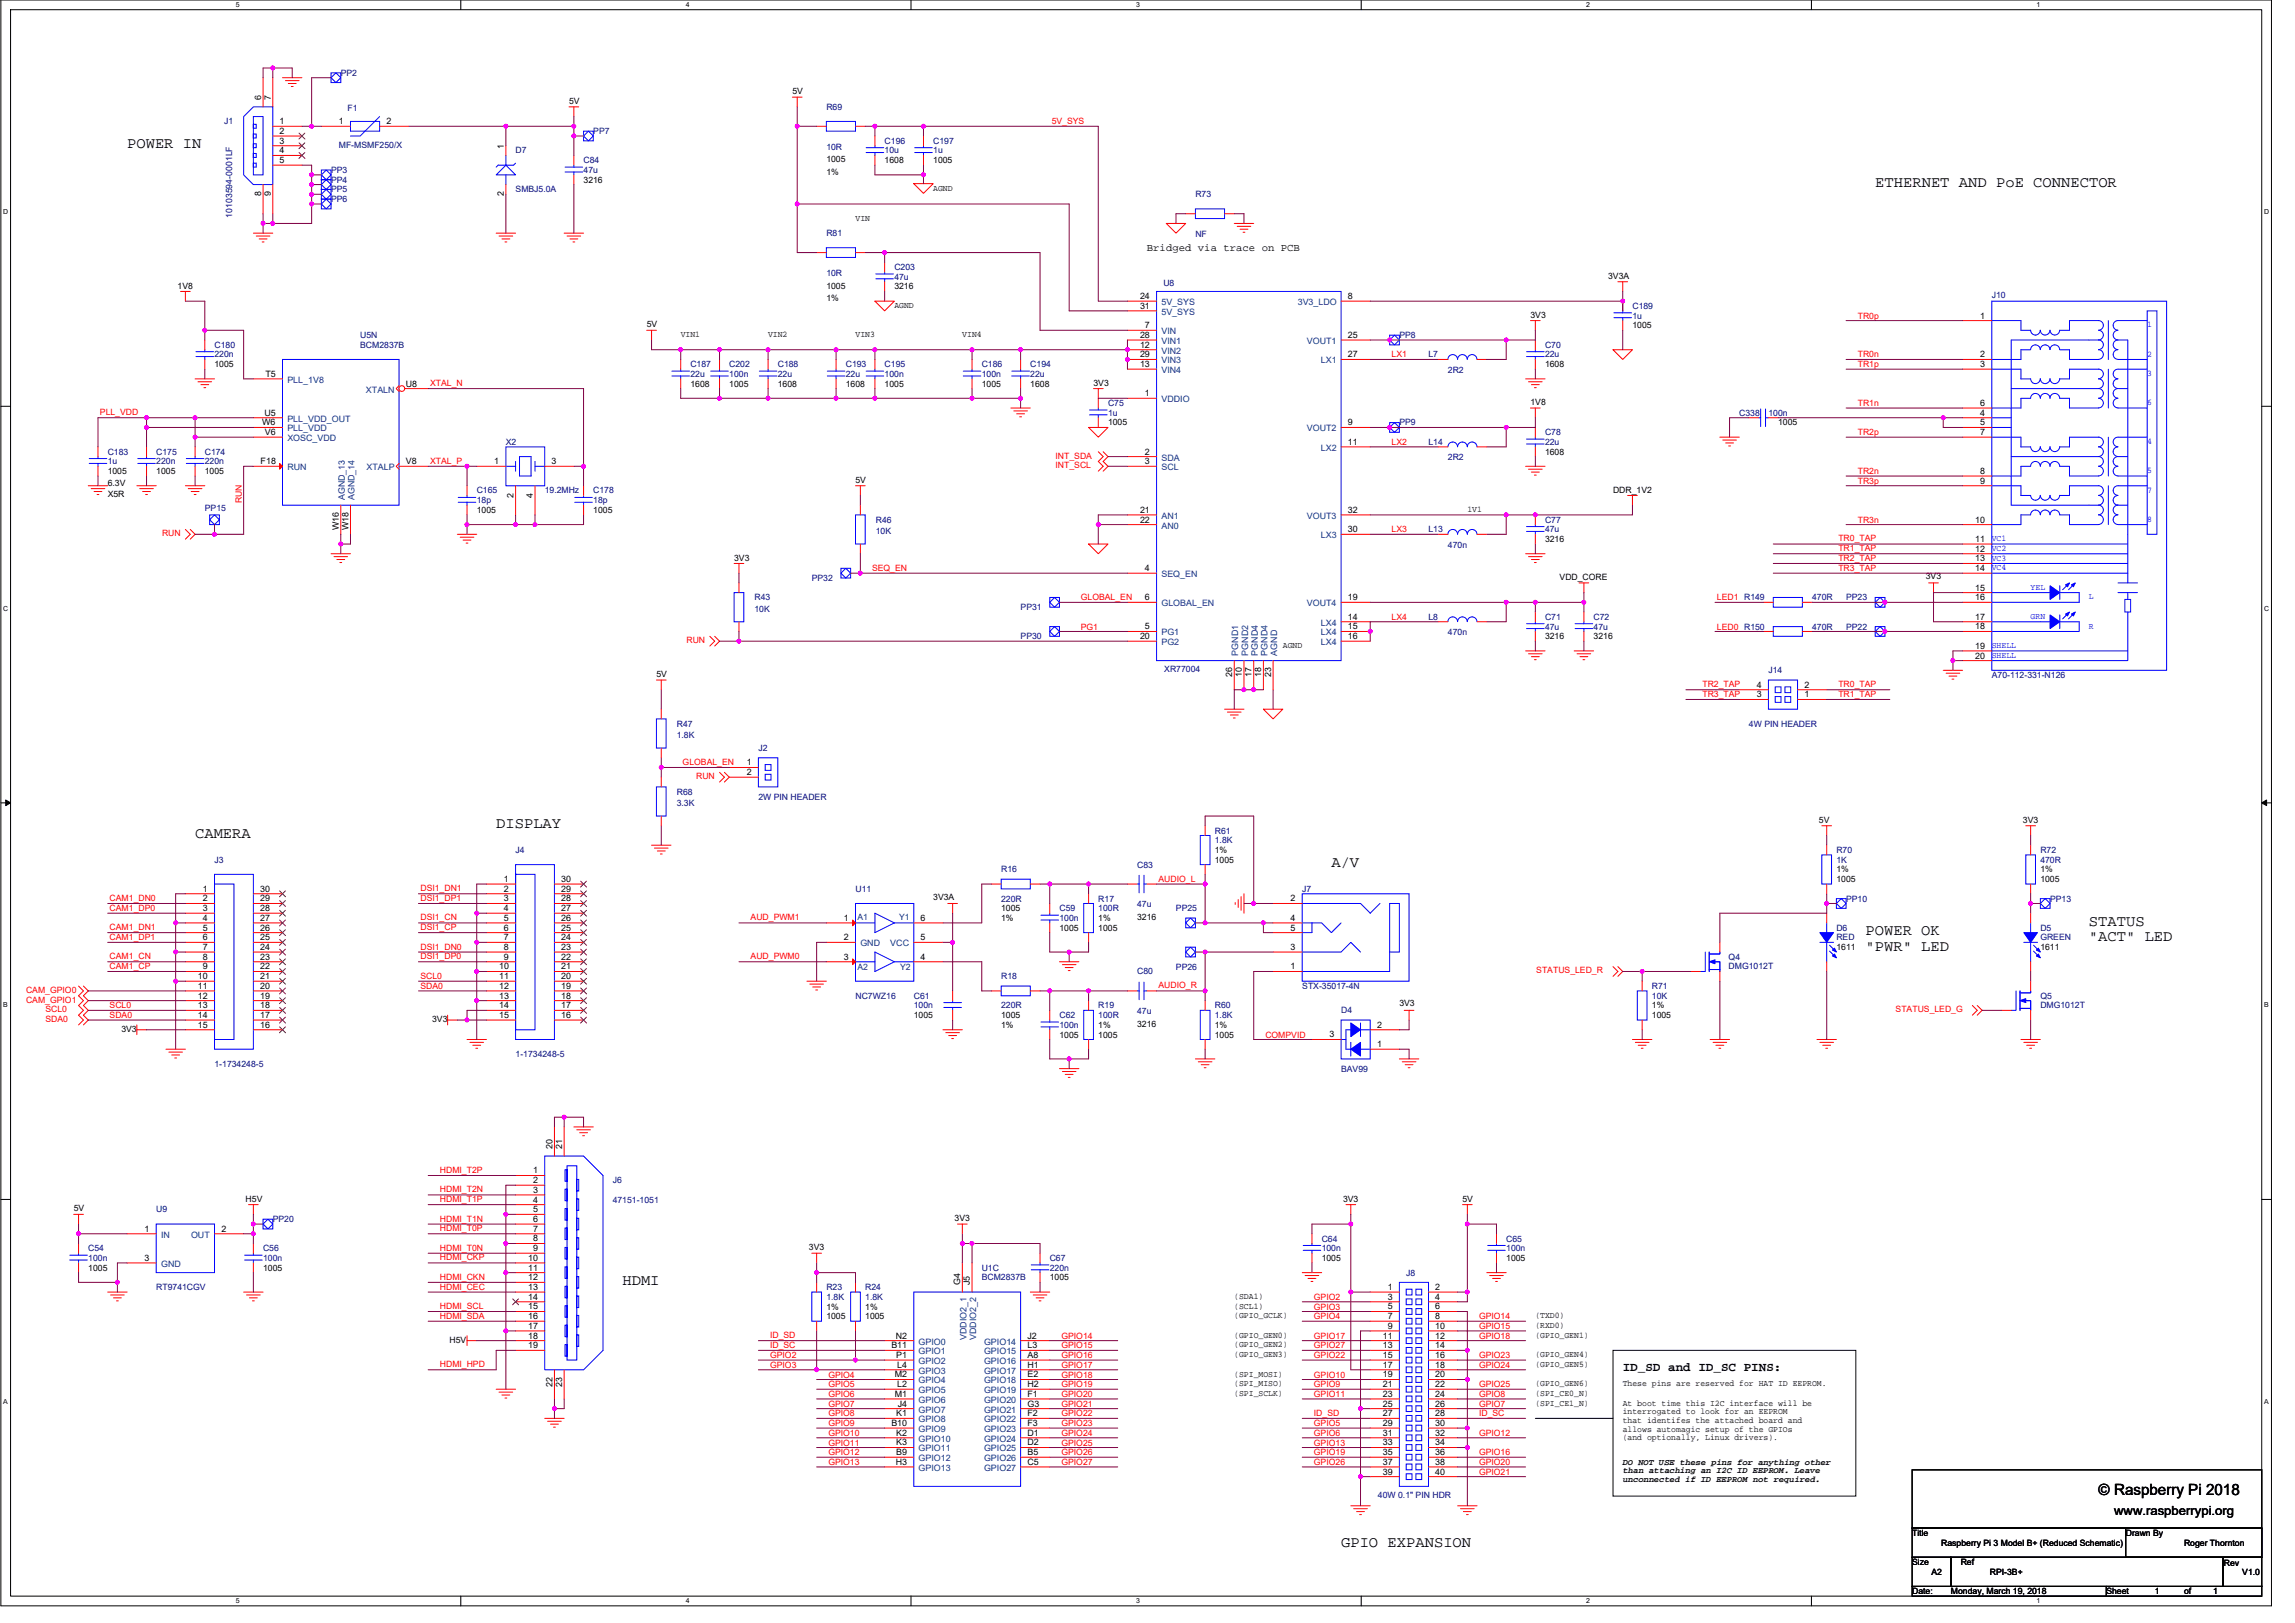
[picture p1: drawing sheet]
<svg xmlns="http://www.w3.org/2000/svg" width="420mm" height="297mm" viewBox="0 0 420 297" stroke-linecap="round" stroke-linejoin="round" font-family="sans-serif">
<defs><g id="words">
<g font-size="2.8">
<text x="23.3" y="27.2">POWER IN</text>
<text x="343.3" y="34.3">ETHERNET AND PoE CONNECTOR</text>
<text x="35.7" y="153.4">CAMERA</text>
<text x="90.8" y="151.6">DISPLAY</text>
<text x="243.7" y="158.7">A/V</text>
<text x="341.5" y="171.2">POWER OK</text>
<text x="382.4" y="169.4">STATUS</text>
<text x="382.4" y="172.2">&quot;ACT&quot; LED</text>
<text x="341.5" y="174">&quot;PWR&quot; LED</text>
<text x="113.9" y="235.2">HDMI</text>
<text x="384.2" y="273.7">© Raspberry Pi 2018</text>
<text x="245.5" y="283.2">GPIO EXPANSION</text>
</g>
<g font-size="2.3">
<text x="297.1" y="250.8">ID_SD and ID_SC PINS:</text>
<text x="387" y="277.3">www.raspberrypi.org</text>
</g>
<text font-size="1.9" x="210" y="46">Bridged via trace on PCB</text>
<g font-size="1.6" fill="#000080">
<text x="62.4" y="13.9">PP2</text>
<text x="41.1" y="22.8">J1</text>
<text x="63.6" y="20.3">F1</text>
<text x="151.3" y="20.1">R69</text>
<text x="62" y="27">MF-MSMF250/X</text>
<text x="94.4" y="28.1">D7</text>
<text x="106.8" y="29.9">C84</text>
<text x="108.6" y="24.5">PP7</text>
<text x="151.3" y="27.4">10R</text>
<text x="162" y="26.3">C196</text>
<text x="162" y="28.1">10u</text>
<text x="170.8" y="26.3">C197</text>
<text x="170.8" y="28.1">1u</text>
<text x="60.6" y="33.4">PP4</text>
<text x="60.6" y="35.2">PP5</text>
<text x="60.6" y="31.6">PP3</text>
<text x="94.4" y="35.2">SMBJ5.0A</text>
<text x="106.8" y="31.6">47u</text>
<text x="42.5" y="39.8" transform="rotate(-90 42.5 39.8)">10103594-0001LF</text>
<text x="60.6" y="37">PP6</text>
<text x="218.9" y="36.1">R73</text>
<text x="151.3" y="43.2">R81</text>
<text x="218.9" y="43.4">NF</text>
<text x="151.3" y="50.5">10R</text>
<text x="163.7" y="49.4">C203</text>
<text x="163.7" y="51.2">47u</text>
<text x="213" y="52.3">U8</text>
<text x="298.9" y="56.5">C189</text>
<text x="298.9" y="58.3">1u</text>
<text x="364.6" y="54.6">J10</text>
<text x="39.3" y="63.6">C180</text>
<text x="39.3" y="65.4">220n</text>
<text x="65.9" y="63.6">BCM2837B</text>
<text x="65.9" y="61.9">U5N</text>
<text x="256.2" y="61.9">PP8</text>
<text x="261.5" y="65.4">L7</text>
<text x="282.9" y="63.6">C70</text>
<text x="282.9" y="65.4">22u</text>
<text x="126.4" y="67.2">C187</text>
<text x="126.4" y="69">22u</text>
<text x="133.5" y="67.2">C202</text>
<text x="133.5" y="69">100n</text>
<text x="142.4" y="67.2">C188</text>
<text x="142.4" y="69">22u</text>
<text x="154.8" y="67.2">C193</text>
<text x="154.8" y="69">22u</text>
<text x="162" y="67.2">C195</text>
<text x="162" y="69">100n</text>
<text x="179.7" y="67.2">C186</text>
<text x="179.7" y="69">100n</text>
<text x="188.6" y="67.2">C194</text>
<text x="188.6" y="69">22u</text>
<text x="265.1" y="68.3">2R2</text>
<text x="202.8" y="74.3">C75</text>
<text x="202.8" y="76.1">1u</text>
<text x="256.2" y="77.9">PP9</text>
<text x="318.4" y="76.1">C338</text>
<text x="323.8" y="76.1">100n</text>
<text x="19.7" y="83.2">C183</text>
<text x="28.6" y="83.2">C175</text>
<text x="37.5" y="83.2">C174</text>
<text x="92.6" y="81.4">X2</text>
<text x="261.5" y="81.4">L14</text>
<text x="282.9" y="79.7">C78</text>
<text x="282.9" y="81.4">22u</text>
<text x="19.7" y="85">1u</text>
<text x="28.6" y="85">220n</text>
<text x="37.5" y="85">220n</text>
<text x="265.1" y="84.3">2R2</text>
<text x="37.5" y="93.5">PP15</text>
<text x="87.3" y="90.3">C165</text>
<text x="87.3" y="92.1">18p</text>
<text x="99.7" y="90.3">19.2MHz</text>
<text x="108.6" y="90.3">C178</text>
<text x="108.6" y="92.1">18p</text>
<text x="160.3" y="95.7">R46</text>
<text x="282.9" y="95.7">C77</text>
<text x="160.3" y="97.8">10K</text>
<text x="261.5" y="97.4">L13</text>
<text x="265.1" y="100.3">470n</text>
<text x="282.9" y="97.4">47u</text>
<text x="148.6" y="106.3">PP32</text>
<text x="138.1" y="109.9">R43</text>
<text x="138.1" y="112">10K</text>
<text x="186.8" y="111.7">PP31</text>
<text x="261.5" y="113.4">L8</text>
<text x="282.9" y="113.4">C71</text>
<text x="291.7" y="113.4">C72</text>
<text x="331.8" y="109.9">470R</text>
<text x="338" y="109.9">PP23</text>
<text x="186.8" y="117">PP30</text>
<text x="265.1" y="116.3">470n</text>
<text x="282.9" y="115.2">47u</text>
<text x="291.7" y="115.2">47u</text>
<text x="331.8" y="115.2">470R</text>
<text x="338" y="115.2">PP22</text>
<text x="213.2" y="123">XR77004</text>
<text x="323.8" y="123.2">J14</text>
<text x="364.6" y="124.1">A70-112-331-N126</text>
<text x="123.9" y="133">R47</text>
<text x="123.9" y="135.1">1.8K</text>
<text x="138.8" y="137.4">J2</text>
<text x="320.2" y="133">4W PIN HEADER</text>
<text x="123.9" y="145.4">R68</text>
<text x="123.9" y="147.6">3.3K</text>
<text x="138.8" y="146.5">2W PIN HEADER</text>
<text x="222.4" y="152.5">R61</text>
<text x="222.4" y="154.3">1.8K</text>
<text x="39.3" y="157.9">J3</text>
<text x="94.4" y="156.1">J4</text>
<text x="183.3" y="159.7">R16</text>
<text x="208.2" y="158.8">C83</text>
<text x="336.2" y="156.1">R70</text>
<text x="336.2" y="157.9">1K</text>
<text x="373.5" y="156.1">R72</text>
<text x="373.5" y="157.9">470R</text>
<text x="156.6" y="163.2">U11</text>
<text x="183.3" y="165">220R</text>
<text x="194" y="166.8">C59</text>
<text x="201.1" y="165">R17</text>
<text x="201.1" y="166.8">100R</text>
<text x="208.2" y="166.1">47u</text>
<text x="215.3" y="166.8">PP25</text>
<text x="238.4" y="163.2">J7</text>
<text x="338" y="165">PP10</text>
<text x="375.3" y="165">PP13</text>
<text x="194" y="168.6">100n</text>
<text x="336.2" y="170.3">D6</text>
<text x="336.2" y="172.1">RED</text>
<text x="373.5" y="170.3">D5</text>
<text x="373.5" y="172.1">GREEN</text>
<text x="183.3" y="179.2">R18</text>
<text x="208.2" y="178.3">C80</text>
<text x="215.3" y="177.4">PP26</text>
<text x="316.5" y="175.7">Q4</text>
<text x="316.5" y="177.3">DMG1012T</text>
<text x="156.6" y="182.8">NC7WZ16</text>
<text x="167.3" y="182.8">C61</text>
<text x="167.3" y="184.6">100n</text>
<text x="183.3" y="184.6">220R</text>
<text x="201.1" y="184.6">R19</text>
<text x="208.2" y="185.6">47u</text>
<text x="222.4" y="184.6">R60</text>
<text x="238.4" y="181">STX-35017-4N</text>
<text x="245.5" y="185.4">D4</text>
<text x="302.4" y="181">R71</text>
<text x="302.4" y="182.8">10K</text>
<text x="373.5" y="182.8">Q5</text>
<text x="373.5" y="184.6">DMG1012T</text>
<text x="194" y="186.3">C62</text>
<text x="194" y="188.1">100n</text>
<text x="201.1" y="186.3">100R</text>
<text x="222.4" y="186.3">1.8K</text>
<text x="39.3" y="195.2">1-1734248-5</text>
<text x="94.4" y="193.4">1-1734248-5</text>
<text x="245.5" y="196.3">BAV99</text>
<text x="28.6" y="221.9">U9</text>
<text x="112.2" y="216.6">J6</text>
<text x="112.2" y="220.1">47151-1051</text>
<text x="49.9" y="223.7">PP20</text>
<text x="242" y="227.2">C64</text>
<text x="275.7" y="227.2">C65</text>
<text x="16.2" y="229">C54</text>
<text x="16.2" y="230.8">100n</text>
<text x="48.2" y="229">C56</text>
<text x="48.2" y="230.8">100n</text>
<text x="179.7" y="232.6">U1C</text>
<text x="192.2" y="230.8">C67</text>
<text x="192.2" y="232.6">220n</text>
<text x="242" y="229">100n</text>
<text x="257.4" y="233.6">J8</text>
<text x="275.7" y="229">100n</text>
<text x="28.6" y="236.1">RT9741CGV</text>
<text x="151.3" y="236.1">R23</text>
<text x="151.3" y="237.9">1.8K</text>
<text x="158.4" y="236.1">R24</text>
<text x="158.4" y="237.9">1.8K</text>
<text x="179.7" y="234.3">BCM2837B</text>
<text x="252.3" y="274.2">40W 0.1&quot; PIN HDR</text>
</g>
<g font-size="1.6">
<text x="145.1" y="17.3">5V</text>
<text x="47.8" y="18.3" transform="rotate(-90 47.8 18.3)">6</text>
<text x="49.6" y="18.3" transform="rotate(-90 49.6 18.3)">7</text>
<text x="51.2" y="22.7">1</text>
<text x="62" y="22.7">1</text>
<text x="70.7" y="22.7">2</text>
<text x="104.2" y="19">5V</text>
<text x="51.2" y="24.5">2</text>
<text x="51.2" y="26.3">3</text>
<text x="51.2" y="28.1">4</text>
<text x="51.2" y="29.8">5</text>
<text x="92.2" y="27.2" transform="rotate(-90 92.2 27.2)">1</text>
<text x="151.3" y="29.7">1005</text>
<text x="162" y="29.9">1608</text>
<text x="170.8" y="29.9">1005</text>
<text x="47.8" y="35.9" transform="rotate(-90 47.8 35.9)">8</text>
<text x="49.6" y="35.9" transform="rotate(-90 49.6 35.9)">9</text>
<text x="92.2" y="35.9" transform="rotate(-90 92.2 35.9)">2</text>
<text x="106.8" y="33.4">3216</text>
<text x="151.3" y="32">1%</text>
<text x="170.8" y="35">AGND</text>
<text x="156.6" y="40.4">VIN</text>
<text x="32.5" y="52.8">1V8</text>
<text x="151.3" y="52.8">1005</text>
<text x="163.7" y="53">3216</text>
<text x="294.4" y="51">3V3A</text>
<text x="118.4" y="59.9">5V</text>
<text x="151.3" y="55.1">1%</text>
<text x="163.7" y="56.4">AGND</text>
<text x="208.7" y="54.7">24</text>
<text x="208.7" y="56.5">31</text>
<text x="246.8" y="54.7">8</text>
<text x="280.2" y="58.1">3V3</text>
<text x="362.5" y="58.3">1</text>
<text x="124.6" y="61.7">VIN1</text>
<text x="140.6" y="61.7">VIN2</text>
<text x="156.6" y="61.7">VIN3</text>
<text x="176.2" y="61.7">VIN4</text>
<text x="208.7" y="63.6">12</text>
<text x="208.7" y="61.8">28</text>
<text x="208.7" y="65.4">29</text>
<text x="209.6" y="60.1">7</text>
<text x="246.8" y="61.8">25</text>
<text x="246.8" y="65.4">27</text>
<text x="298.9" y="60.1">1005</text>
<text x="362.5" y="65.4">2</text>
<text x="39.3" y="67.2">1005</text>
<text x="48.6" y="69">T5</text>
<text x="74.3" y="70.7">U8</text>
<text x="126.4" y="70.8">1608</text>
<text x="133.5" y="70.8">1005</text>
<text x="142.4" y="70.8">1608</text>
<text x="154.8" y="70.8">1608</text>
<text x="162" y="70.8">1005</text>
<text x="179.7" y="70.8">1005</text>
<text x="188.6" y="70.8">1608</text>
<text x="200.2" y="70.6">3V3</text>
<text x="208.7" y="67.2">13</text>
<text x="282.9" y="67.2">1608</text>
<text x="362.5" y="67.2">3</text>
<text x="48" y="77.9">W6</text>
<text x="48.4" y="76.1">U5</text>
<text x="202.8" y="77.9">1005</text>
<text x="209.6" y="72.5">1</text>
<text x="246.8" y="77.9">9</text>
<text x="280.2" y="74.1">1V8</text>
<text x="325.5" y="77.9">1005</text>
<text x="362.5" y="76.1">4</text>
<text x="362.5" y="77.9">5</text>
<text x="362.5" y="74.3">6</text>
<text x="48.5" y="79.6">V6</text>
<text x="209.6" y="83.2">2</text>
<text x="246.8" y="81.4">11</text>
<text x="282.9" y="83.2">1608</text>
<text x="362.5" y="79.6">7</text>
<text x="19.7" y="86.8">1005</text>
<text x="19.7" y="88.9">6.3V</text>
<text x="28.6" y="86.8">1005</text>
<text x="37.5" y="86.8">1005</text>
<text x="47.7" y="85">F18</text>
<text x="74.3" y="85">V8</text>
<text x="90.5" y="85">1</text>
<text x="101" y="85">3</text>
<text x="156.6" y="88.4">5V</text>
<text x="209.6" y="85">3</text>
<text x="362.5" y="86.7">8</text>
<text x="362.5" y="88.5">9</text>
<text x="19.7" y="91">X5R</text>
<text x="87.3" y="93.9">1005</text>
<text x="94" y="91.1" transform="rotate(-90 94 91.1)">2</text>
<text x="97.6" y="91.1" transform="rotate(-90 97.6 91.1)">4</text>
<text x="108.6" y="93.9">1005</text>
<text x="208.7" y="93.9">21</text>
<text x="208.7" y="95.6">22</text>
<text x="246.8" y="93.9">32</text>
<text x="268.6" y="93.7">1V1</text>
<text x="295.3" y="90.3">DDR_1V2</text>
<text x="361.6" y="95.6">10</text>
<text x="62" y="97.1" transform="rotate(-90 62 97.1)">W16</text>
<text x="63.8" y="97.1" transform="rotate(-90 63.8 97.1)">W18</text>
<text x="246.8" y="97.4">30</text>
<text x="282.9" y="99.2">3216</text>
<text x="361.6" y="101">12</text>
<text x="361.6" y="99.2">11</text>
<text x="134.4" y="102.6">3V3</text>
<text x="209.6" y="104.5">4</text>
<text x="285.5" y="106.2">VDD_CORE</text>
<text x="352.6" y="106">3V3</text>
<text x="361.6" y="102.7">13</text>
<text x="361.6" y="104.5">14</text>
<text x="209.6" y="109.9">6</text>
<text x="246.8" y="109.9">19</text>
<text x="246.8" y="113.4">14</text>
<text x="361.6" y="108.1">15</text>
<text x="361.6" y="109.9">16</text>
<text x="361.6" y="113.4">17</text>
<text x="208.7" y="117">20</text>
<text x="209.6" y="115.2">5</text>
<text x="234.9" y="118.6">AGND</text>
<text x="246.8" y="115.2">15</text>
<text x="246.8" y="117">16</text>
<text x="282.9" y="117">3216</text>
<text x="291.7" y="117">3216</text>
<text x="361.6" y="115.2">18</text>
<text x="361.6" y="118.7">19</text>
<text x="120.2" y="123.9">5V</text>
<text x="225.6" y="124" transform="rotate(-90 225.6 124)">26</text>
<text x="227.4" y="124" transform="rotate(-90 227.4 124)">10</text>
<text x="229.1" y="124" transform="rotate(-90 229.1 124)">17</text>
<text x="230.9" y="124" transform="rotate(-90 230.9 124)">18</text>
<text x="232.7" y="124" transform="rotate(-90 232.7 124)">23</text>
<text x="321.6" y="125.9">4</text>
<text x="330.3" y="125.9">2</text>
<text x="361.6" y="120.5">20</text>
<text x="321.6" y="127.6">3</text>
<text x="330.3" y="127.6">1</text>
<text x="136.7" y="140.1">1</text>
<text x="136.7" y="141.9">2</text>
<text x="333" y="150.6">5V</text>
<text x="370.3" y="150.6">3V3</text>
<text x="92.3" y="161.4">1</text>
<text x="102.8" y="161.4">30</text>
<text x="222.4" y="157.9">1005</text>
<text x="222.4" y="156.1">1%</text>
<text x="336.2" y="161.4">1005</text>
<text x="336.2" y="159.7">1%</text>
<text x="373.5" y="161.4">1005</text>
<text x="373.5" y="159.7">1%</text>
<text x="37.1" y="163.2">1</text>
<text x="37.1" y="165">2</text>
<text x="37.1" y="166.8">3</text>
<text x="47.6" y="163.2">30</text>
<text x="47.6" y="165">29</text>
<text x="47.6" y="166.8">28</text>
<text x="92.3" y="163.2">2</text>
<text x="92.3" y="165">3</text>
<text x="92.3" y="166.8">4</text>
<text x="102.8" y="163.2">29</text>
<text x="102.8" y="165">28</text>
<text x="102.8" y="166.8">27</text>
<text x="170.8" y="164.6">3V3A</text>
<text x="183.3" y="166.8">1005</text>
<text x="236.3" y="165">2</text>
<text x="37.1" y="168.5">4</text>
<text x="37.1" y="170.3">5</text>
<text x="37.1" y="172.1">6</text>
<text x="37.1" y="173.9">7</text>
<text x="47.6" y="168.5">27</text>
<text x="47.6" y="170.3">26</text>
<text x="47.6" y="172.1">25</text>
<text x="47.6" y="173.9">24</text>
<text x="92.3" y="168.5">5</text>
<text x="92.3" y="170.3">6</text>
<text x="92.3" y="172.1">7</text>
<text x="92.3" y="173.9">8</text>
<text x="102.8" y="168.5">26</text>
<text x="102.8" y="170.3">25</text>
<text x="102.8" y="172.1">24</text>
<text x="102.8" y="173.9">23</text>
<text x="154.5" y="172.1">2</text>
<text x="154.5" y="168.5">1</text>
<text x="168.5" y="168.5">6</text>
<text x="168.5" y="172.1">5</text>
<text x="183.3" y="168.6">1%</text>
<text x="194" y="170.3">1005</text>
<text x="201.1" y="170.3">1005</text>
<text x="201.1" y="168.6">1%</text>
<text x="208.2" y="168.4">3216</text>
<text x="236.3" y="168.5">4</text>
<text x="236.3" y="173.9">3</text>
<text x="236.3" y="170.3">5</text>
<text x="336.2" y="173.9">1611</text>
<text x="373.5" y="173.9">1611</text>
<text x="36.2" y="179.2">10</text>
<text x="37.1" y="175.6">8</text>
<text x="37.1" y="177.4">9</text>
<text x="47.6" y="175.6">23</text>
<text x="47.6" y="177.4">22</text>
<text x="47.6" y="179.2">21</text>
<text x="91.4" y="177.4">10</text>
<text x="91.4" y="179.2">11</text>
<text x="92.3" y="175.6">9</text>
<text x="102.8" y="175.6">22</text>
<text x="102.8" y="177.4">21</text>
<text x="102.8" y="179.2">20</text>
<text x="154.5" y="175.6">3</text>
<text x="168.5" y="175.6">4</text>
<text x="236.3" y="177.4">1</text>
<text x="36.2" y="181">11</text>
<text x="36.2" y="182.8">12</text>
<text x="36.2" y="184.5">13</text>
<text x="47.6" y="181">20</text>
<text x="47.6" y="182.8">19</text>
<text x="47.6" y="184.5">18</text>
<text x="91.4" y="181">12</text>
<text x="91.4" y="182.8">13</text>
<text x="91.4" y="184.5">14</text>
<text x="102.8" y="181">19</text>
<text x="102.8" y="182.8">18</text>
<text x="102.8" y="184.5">17</text>
<text x="256.2" y="184.2">3V3</text>
<text x="302.4" y="184.6">1%</text>
<text x="22.2" y="188.8">3V3</text>
<text x="36.2" y="186.3">14</text>
<text x="36.2" y="188.1">15</text>
<text x="47.6" y="186.3">17</text>
<text x="47.6" y="188.1">16</text>
<text x="79.1" y="187">3V3</text>
<text x="91.4" y="186.3">15</text>
<text x="102.8" y="186.3">16</text>
<text x="167.3" y="186.3">1005</text>
<text x="183.3" y="186.3">1005</text>
<text x="183.3" y="188.1">1%</text>
<text x="194" y="189.9">1005</text>
<text x="201.1" y="189.9">1005</text>
<text x="201.1" y="188.1">1%</text>
<text x="208.2" y="187.9">3216</text>
<text x="222.4" y="189.9">1005</text>
<text x="222.4" y="188.1">1%</text>
<text x="243.4" y="189.9">3</text>
<text x="252.1" y="191.6">1</text>
<text x="252.1" y="188.1">2</text>
<text x="302.4" y="186.3">1005</text>
<text x="97.6" y="214.8">1</text>
<text x="101.1" y="210.3" transform="rotate(-90 101.1 210.3)">20</text>
<text x="102.9" y="210.3" transform="rotate(-90 102.9 210.3)">21</text>
<text x="13.5" y="221.7">5V</text>
<text x="45" y="219.9">H5V</text>
<text x="97.6" y="216.5">2</text>
<text x="97.6" y="218.3">3</text>
<text x="97.6" y="220.1">4</text>
<text x="97.6" y="221.9">5</text>
<text x="245.9" y="219.9">3V3</text>
<text x="267.7" y="219.9">5V</text>
<text x="26.5" y="225.4">1</text>
<text x="40.5" y="225.4">2</text>
<text x="97.6" y="223.6">6</text>
<text x="97.6" y="225.4">7</text>
<text x="97.6" y="227.2">8</text>
<text x="174.8" y="223.5">3V3</text>
<text x="16.2" y="232.6">1005</text>
<text x="26.5" y="230.8">3</text>
<text x="48.2" y="232.6">1005</text>
<text x="96.7" y="230.8">10</text>
<text x="96.7" y="232.5">11</text>
<text x="97.6" y="229">9</text>
<text x="148.1" y="228.8">3V3</text>
<text x="242" y="230.8">1005</text>
<text x="275.7" y="230.8">1005</text>
<text x="96.7" y="234.3">12</text>
<text x="96.7" y="236.1">13</text>
<text x="96.7" y="237.9">14</text>
<text x="96.7" y="239.6">15</text>
<text x="151.3" y="239.7">1%</text>
<text x="158.4" y="239.7">1%</text>
<text x="175.8" y="235.2" transform="rotate(-90 175.8 235.2)">G4</text>
<text x="177.6" y="235.2" transform="rotate(-90 177.6 235.2)">J5</text>
<text x="192.2" y="234.3">1005</text>
<text x="226" y="237.7">(SDA1)</text>
<text x="226" y="239.5">(SCL1)</text>
<text x="254.1" y="236.1">1</text>
<text x="254.1" y="237.9">3</text>
<text x="254.1" y="239.6">5</text>
<text x="262.8" y="236.1">2</text>
<text x="262.8" y="237.9">4</text>
<text x="262.8" y="239.6">6</text>
<text x="82.3" y="245.7">H5V</text>
<text x="96.7" y="241.4">16</text>
<text x="96.7" y="243.2">17</text>
<text x="96.7" y="245">18</text>
<text x="151.3" y="241.4">1005</text>
<text x="158.4" y="241.4">1005</text>
<text x="164" y="245">N2</text>
<text x="188.1" y="245">J2</text>
<text x="226" y="244.8">(GPIO_GEN0)</text>
<text x="226" y="241.3">(GPIO_GCLK)</text>
<text x="253.2" y="245">11</text>
<text x="254.1" y="241.4">7</text>
<text x="254.1" y="243.2">9</text>
<text x="262.8" y="241.4">8</text>
<text x="262.8" y="243.2">10</text>
<text x="262.8" y="245">12</text>
<text x="281.1" y="243.1">(RXD0)</text>
<text x="281.1" y="244.8">(GPIO_GEN1)</text>
<text x="281.1" y="241.3">(TXD0)</text>
<text x="96.7" y="246.8">19</text>
<text x="163.2" y="246.8">B11</text>
<text x="164.1" y="248.5">P1</text>
<text x="164.3" y="250.3">L4</text>
<text x="188.1" y="246.8">L3</text>
<text x="188.1" y="248.5">A8</text>
<text x="188.1" y="250.3">H1</text>
<text x="226" y="246.6">(GPIO_GEN2)</text>
<text x="226" y="248.4">(GPIO_GEN3)</text>
<text x="226" y="251.9">(SPI_MOSI)</text>
<text x="253.2" y="246.8">13</text>
<text x="253.2" y="248.5">15</text>
<text x="253.2" y="250.3">17</text>
<text x="262.8" y="246.8">14</text>
<text x="262.8" y="248.5">16</text>
<text x="262.8" y="250.3">18</text>
<text x="281.1" y="250.2">(GPIO_GEN5)</text>
<text x="281.1" y="248.4">(GPIO_GEN4)</text>
<text x="101.1" y="253.8" transform="rotate(-90 101.1 253.8)">22</text>
<text x="102.9" y="253.8" transform="rotate(-90 102.9 253.8)">23</text>
<text x="163.8" y="252.1">M2</text>
<text x="163.8" y="255.7">M1</text>
<text x="164.3" y="253.9">L2</text>
<text x="164.3" y="257.4">J4</text>
<text x="188.1" y="252.1">E2</text>
<text x="188.1" y="253.9">H2</text>
<text x="188.1" y="255.7">F1</text>
<text x="188.1" y="257.4">G3</text>
<text x="226" y="255.5">(SPI_SCLK)</text>
<text x="226" y="253.7">(SPI_MISO)</text>
<text x="253.2" y="252.1">19</text>
<text x="253.2" y="253.9">21</text>
<text x="253.2" y="255.7">23</text>
<text x="253.2" y="257.4">25</text>
<text x="262.8" y="252.1">20</text>
<text x="262.8" y="253.9">22</text>
<text x="262.8" y="255.7">24</text>
<text x="262.8" y="257.4">26</text>
<text x="281.1" y="255.5">(SPI_CE0_N)</text>
<text x="281.1" y="257.3">(SPI_CE1_N)</text>
<text x="281.1" y="253.7">(GPIO_GEN6)</text>
<text x="297.1" y="253.7">These pins are reserved for HAT ID EEPROM.</text>
<text x="297.1" y="257.3">At boot time this I2C interface will be</text>
<text x="163.2" y="261">B10</text>
<text x="164.1" y="259.2">K1</text>
<text x="164.1" y="262.8">K2</text>
<text x="188.1" y="259.2">F2</text>
<text x="188.1" y="261">F3</text>
<text x="188.1" y="262.8">D1</text>
<text x="253.2" y="261">29</text>
<text x="253.2" y="262.8">31</text>
<text x="253.2" y="259.2">27</text>
<text x="262.8" y="261">30</text>
<text x="262.8" y="262.8">32</text>
<text x="262.8" y="259.2">28</text>
<text x="297.1" y="258.9">interrogated to look for an EEPROM</text>
<text x="297.1" y="260.5">that identifes the attached board and</text>
<text x="297.1" y="262">allows automagic setup of the GPIOs</text>
<text x="297.1" y="263.6">(and optionally, Linux drivers).</text>
<text x="164" y="268.1">H3</text>
<text x="164.1" y="264.5">K3</text>
<text x="164.1" y="266.3">B9</text>
<text x="188.1" y="264.5">D2</text>
<text x="188.1" y="266.3">B5</text>
<text x="188.1" y="268.1">C5</text>
<text x="253.2" y="264.5">33</text>
<text x="253.2" y="266.3">35</text>
<text x="253.2" y="268.1">37</text>
<text x="253.2" y="269.9">39</text>
<text x="262.8" y="264.5">34</text>
<text x="262.8" y="266.3">36</text>
<text x="262.8" y="268.1">38</text>
<text x="262.8" y="269.9">40</text>
<text x="297.1" y="268">DO NOT USE these pins for anything other</text>
<text x="297.1" y="269.6">than attaching an I2C ID EEPROM. Leave</text>
<text x="297.1" y="271.2">unconnected if ID EEPROM not required.</text>
<text x="350.1" y="281.1">Title</text>
<text x="389.2" y="281.1">Drawn By</text>
<text x="350.1" y="286.4">Size</text>
<text x="355.4" y="282.9">Raspberry Pi 3 Model B+ (Reduced Schematic)</text>
<text x="359" y="286.4">Ref</text>
<text x="399.8" y="282.9">Roger Thornton</text>
<text x="407.2" y="286.6">Rev</text>
<text x="350.1" y="291.8">Date:</text>
<text x="353.6" y="288.2">A2</text>
<text x="357.2" y="291.8">Monday, March 19, 2018</text>
<text x="364.3" y="288.2">RPI-3B+</text>
<text x="385.6" y="291.8">Sheet</text>
<text x="394.5" y="291.8">1</text>
<text x="399.8" y="291.8">of</text>
<text x="405.2" y="291.8">1</text>
<text x="410.5" y="288.2">V1.0</text>
</g>
<g font-size="1.6" fill="#f00">
<text x="192.5" y="22.6">5V_SYS</text>
<text x="340.1" y="58.3">TR0p</text>
<text x="254.8" y="65.4">LX1</text>
<text x="340.1" y="65.4">TR0n</text>
<text x="78.7" y="70.7">XTAL_N</text>
<text x="340.1" y="67.2">TR1p</text>
<text x="18.3" y="76">PLL_VDD</text>
<text x="340.1" y="74.3">TR1n</text>
<text x="193.2" y="83.9">INT_SDA</text>
<text x="254.8" y="81.4">LX2</text>
<text x="340.1" y="79.7">TR2p</text>
<text x="78.7" y="84.9">XTAL_P</text>
<text x="193.2" y="85.7">INT_SCL</text>
<text x="340.1" y="86.8">TR2n</text>
<text x="340.1" y="88.5">TR3p</text>
<text x="44.2" y="92.1" transform="rotate(-90 44.2 92.1)">RUN</text>
<text x="340.1" y="95.7">TR3n</text>
<text x="29.7" y="98.1">RUN</text>
<text x="254.8" y="97.4">LX3</text>
<text x="336.6" y="99.1">TR0_TAP</text>
<text x="336.6" y="100.9">TR1_TAP</text>
<text x="159.6" y="104.4">SEQ_EN</text>
<text x="336.6" y="102.7">TR2_TAP</text>
<text x="336.6" y="104.4">TR3_TAP</text>
<text x="197.9" y="109.8">GLOBAL_EN</text>
<text x="254.8" y="113.4">LX4</text>
<text x="314.3" y="109.9">LED1 R149</text>
<text x="125.7" y="117.7">RUN</text>
<text x="197.9" y="115.2">PG1</text>
<text x="314.3" y="115.2">LED0 R150</text>
<text x="311.7" y="125.8">TR2_TAP</text>
<text x="336.6" y="125.8">TR0_TAP</text>
<text x="311.7" y="127.6">TR3_TAP</text>
<text x="336.6" y="127.6">TR1_TAP</text>
<text x="125" y="140">GLOBAL_EN</text>
<text x="127.5" y="142.6">RUN</text>
<text x="212.1" y="161.3">AUDIO_L</text>
<text x="20.1" y="164.9">CAM1_DN0</text>
<text x="20.1" y="166.7">CAM1_DP0</text>
<text x="77" y="163.1">DSI1_DN1</text>
<text x="77" y="164.9">DSI1_DP1</text>
<text x="20.1" y="170.2">CAM1_DN1</text>
<text x="20.1" y="172">CAM1_DP1</text>
<text x="77" y="168.4">DSI1_CN</text>
<text x="77" y="170.2">DSI1_CP</text>
<text x="77" y="173.8">DSI1_DN0</text>
<text x="137.4" y="168.4">AUD_PWM1</text>
<text x="20.1" y="175.6">CAM1_CN</text>
<text x="20.1" y="177.3">CAM1_CP</text>
<text x="77" y="175.6">DSI1_DP0</text>
<text x="77" y="179.2">SCL0</text>
<text x="137.4" y="175.6">AUD_PWM0</text>
<text x="281.3" y="178.2">STATUS_LED_R</text>
<text x="4.8" y="181.7">CAM_GPIO0</text>
<text x="4.8" y="183.5">CAM_GPIO1</text>
<text x="8.3" y="185.3">SCL0</text>
<text x="20.1" y="184.6">SCL0</text>
<text x="77" y="181">SDA0</text>
<text x="212.1" y="180.9">AUDIO_R</text>
<text x="347" y="185.3">STATUS_LED_G</text>
<text x="8.3" y="187">SDA0</text>
<text x="20.1" y="186.3">SDA0</text>
<text x="231.7" y="189.9">COMPVID</text>
<text x="80.5" y="214.7">HDMI_T2P</text>
<text x="80.5" y="218.2">HDMI_T2N</text>
<text x="80.5" y="220">HDMI_T1P</text>
<text x="80.5" y="223.6">HDMI_T1N</text>
<text x="80.5" y="225.3">HDMI_T0P</text>
<text x="80.5" y="228.9">HDMI_T0N</text>
<text x="80.5" y="230.7">HDMI_CKP</text>
<text x="80.5" y="234.2">HDMI_CKN</text>
<text x="80.5" y="236">HDMI_CEC</text>
<text x="80.5" y="239.6">HDMI_SCL</text>
<text x="240.5" y="237.9">GPIO2</text>
<text x="240.5" y="239.7">GPIO3</text>
<text x="80.5" y="241.3">HDMI_SDA</text>
<text x="141" y="244.9">ID_SD</text>
<text x="194.3" y="245">GPIO14</text>
<text x="240.5" y="241.4">GPIO4</text>
<text x="240.5" y="245">GPIO17</text>
<text x="270.8" y="241.4">GPIO14</text>
<text x="270.8" y="243.2">GPIO15</text>
<text x="270.8" y="245">GPIO18</text>
<text x="80.5" y="250.2">HDMI_HPD</text>
<text x="141" y="246.7">ID_SC</text>
<text x="141" y="248.6">GPIO2</text>
<text x="141" y="250.3">GPIO3</text>
<text x="194.3" y="246.8">GPIO15</text>
<text x="194.3" y="248.6">GPIO16</text>
<text x="194.3" y="250.3">GPIO17</text>
<text x="240.5" y="246.8">GPIO27</text>
<text x="240.5" y="248.6">GPIO22</text>
<text x="270.8" y="248.6">GPIO23</text>
<text x="270.8" y="250.3">GPIO24</text>
<text x="151.6" y="252.1">GPIO4</text>
<text x="151.6" y="253.9">GPIO5</text>
<text x="151.6" y="255.7">GPIO6</text>
<text x="151.6" y="257.5">GPIO7</text>
<text x="194.3" y="252.1">GPIO18</text>
<text x="194.3" y="253.9">GPIO19</text>
<text x="194.3" y="255.7">GPIO20</text>
<text x="194.3" y="257.5">GPIO21</text>
<text x="240.5" y="252.1">GPIO10</text>
<text x="240.5" y="253.9">GPIO9</text>
<text x="240.5" y="255.7">GPIO11</text>
<text x="270.8" y="253.9">GPIO25</text>
<text x="270.8" y="255.7">GPIO8</text>
<text x="270.8" y="257.5">GPIO7</text>
<text x="151.6" y="259.2">GPIO8</text>
<text x="151.6" y="261">GPIO9</text>
<text x="151.6" y="262.8">GPIO10</text>
<text x="194.3" y="259.2">GPIO22</text>
<text x="194.3" y="261">GPIO23</text>
<text x="194.3" y="262.8">GPIO24</text>
<text x="240.5" y="259.1">ID_SD</text>
<text x="240.5" y="261">GPIO5</text>
<text x="240.5" y="262.8">GPIO6</text>
<text x="270.8" y="259.1">ID_SC</text>
<text x="270.8" y="262.8">GPIO12</text>
<text x="151.6" y="264.6">GPIO11</text>
<text x="151.6" y="266.3">GPIO12</text>
<text x="151.6" y="268.1">GPIO13</text>
<text x="194.3" y="264.6">GPIO25</text>
<text x="194.3" y="266.3">GPIO26</text>
<text x="194.3" y="268.1">GPIO27</text>
<text x="240.5" y="264.6">GPIO13</text>
<text x="240.5" y="266.3">GPIO19</text>
<text x="240.5" y="268.1">GPIO26</text>
<text x="270.8" y="266.3">GPIO16</text>
<text x="270.8" y="268.1">GPIO20</text>
<text x="270.8" y="269.9">GPIO21</text>
</g>
<g font-size="1.6" fill="#004080">
<text x="212.6" y="55.8">5V_SYS</text>
<text x="212.6" y="57.6">5V_SYS</text>
<text x="237.6" y="55.8">3V3_LDO</text>
<text x="212.6" y="61.2">VIN</text>
<text x="212.6" y="64.7">VIN2</text>
<text x="212.6" y="62.9">VIN1</text>
<text x="239.3" y="62.9">VOUT1</text>
<text x="52.6" y="70.1">PLL_1V8</text>
<text x="67" y="71.8">XTALN</text>
<text x="212.6" y="68.3">VIN4</text>
<text x="212.6" y="66.5">VIN3</text>
<text x="241.8" y="66.5">LX1</text>
<text x="52.6" y="77.2">PLL_VDD_OUT</text>
<text x="212.6" y="73.6">VDDIO</text>
<text x="52.6" y="79">PLL_VDD</text>
<text x="52.6" y="80.7">XOSC_VDD</text>
<text x="239.3" y="79">VOUT2</text>
<text x="241.8" y="82.5">LX2</text>
<text x="52.6" y="86.1">RUN</text>
<text x="67.1" y="86.1">XTALP</text>
<text x="212.6" y="84.3">SDA</text>
<text x="212.6" y="86.1">SCL</text>
<text x="63.1" y="91.6" transform="rotate(-90 63.1 91.6)">AGND_13</text>
<text x="64.9" y="91.6" transform="rotate(-90 64.9 91.6)">AGND_14</text>
<text x="212.6" y="95">AN1</text>
<text x="239.3" y="95">VOUT3</text>
<text x="212.6" y="96.7">AN0</text>
<text x="241.8" y="98.5">LX3</text>
<text x="212.6" y="105.6">SEQ_EN</text>
<text x="212.6" y="111">GLOBAL_EN</text>
<text x="239.3" y="111">VOUT4</text>
<text x="212.6" y="116.3">PG1</text>
<text x="212.6" y="118.1">PG2</text>
<text x="241.8" y="114.5">LX4</text>
<text x="241.8" y="116.3">LX4</text>
<text x="241.8" y="118.1">LX4</text>
<text x="226.7" y="120" transform="rotate(-90 226.7 120)">PGND1</text>
<text x="228.5" y="120" transform="rotate(-90 228.5 120)">PGND2</text>
<text x="230.3" y="120" transform="rotate(-90 230.3 120)">PGND4</text>
<text x="232" y="120" transform="rotate(-90 232 120)">PGND4</text>
<text x="233.8" y="120" transform="rotate(-90 233.8 120)">AGND</text>
<text x="157" y="168.4">A1</text>
<text x="157.5" y="173.2">GND</text>
<text x="163" y="173.2">VCC</text>
<text x="164.6" y="168.4">Y1</text>
<text x="157" y="177.6">A2</text>
<text x="164.8" y="177.6">Y2</text>
<text x="29.5" y="226.5">IN</text>
<text x="35" y="226.5">OUT</text>
<text x="29.5" y="231.9">GND</text>
<text x="176.9" y="245.3" transform="rotate(-90 176.9 245.3)">VDDIO2_1</text>
<text x="178.7" y="245.3" transform="rotate(-90 178.7 245.3)">VDDIO2_2</text>
<text x="168.2" y="246.1">GPIO0</text>
<text x="168.2" y="247.9">GPIO1</text>
<text x="168.2" y="249.6">GPIO2</text>
<text x="168.2" y="251.4">GPIO3</text>
<text x="180.2" y="246.1">GPIO14</text>
<text x="180.2" y="247.9">GPIO15</text>
<text x="180.2" y="249.6">GPIO16</text>
<text x="180.2" y="251.4">GPIO17</text>
<text x="168.2" y="253.2">GPIO4</text>
<text x="168.2" y="255">GPIO5</text>
<text x="168.2" y="256.8">GPIO6</text>
<text x="180.2" y="253.2">GPIO18</text>
<text x="180.2" y="255">GPIO19</text>
<text x="180.2" y="256.8">GPIO20</text>
<text x="168.2" y="258.5">GPIO7</text>
<text x="168.2" y="260.3">GPIO8</text>
<text x="168.2" y="262.1">GPIO9</text>
<text x="168.2" y="263.9">GPIO10</text>
<text x="180.2" y="258.5">GPIO21</text>
<text x="180.2" y="260.3">GPIO22</text>
<text x="180.2" y="262.1">GPIO23</text>
<text x="180.2" y="263.9">GPIO24</text>
<text x="168.2" y="265.6">GPIO11</text>
<text x="168.2" y="267.4">GPIO12</text>
<text x="168.2" y="269.2">GPIO13</text>
<text x="180.2" y="265.6">GPIO25</text>
<text x="180.2" y="267.4">GPIO26</text>
<text x="180.2" y="269.2">GPIO27</text>
</g>
<g font-size="1.6" fill="#00f">
<text x="393.1" y="59.9">1</text>
<text x="393.1" y="65.3">2</text>
<text x="393.1" y="68.8">3</text>
<text x="393.1" y="74.1">6</text>
<text x="393.1" y="81.3">4</text>
<text x="393.1" y="86.6">5</text>
<text x="393.1" y="90.1">7</text>
<text x="393.1" y="95.5">8</text>
<text x="364.6" y="99">VC1</text>
<text x="364.6" y="100.8">VC2</text>
<text x="364.6" y="102.6">VC3</text>
<text x="364.6" y="104.4">VC4</text>
<text x="371.8" y="107.9">YEL</text>
<text x="371.8" y="113.3">GRN</text>
<text x="382.4" y="109.7">L</text>
<text x="364.6" y="118.6">SHELL</text>
<text x="382.4" y="115">R</text>
<text x="364.6" y="120.4">SHELL</text>
</g>
<g font-size="1.3">
<text x="43.1" y="1.3">5</text>
<text x="125.6" y="1.3">4</text>
<text x="208" y="1.3">3</text>
<text x="290.4" y="1.3">2</text>
<text x="372.8" y="1.3">1</text>
<text x=".6" y="39.2">D</text>
<text x="414.5" y="39.2">D</text>
<text x=".6" y="111.8">C</text>
<text x="414.5" y="111.8">C</text>
<text x=".6" y="184.4">B</text>
<text x="414.5" y="184.4">B</text>
<text x=".6" y="256.9">A</text>
<text x="414.5" y="256.9">A</text>
<text x="43.1" y="293.5">5</text>
<text x="125.6" y="293.5">4</text>
<text x="208" y="293.5">3</text>
<text x="290.4" y="293.5">2</text>
<text x="372.8" y="293.5">1</text>
</g>
</g></defs>
<path d="M.2 0h415.7v293.9h-415.7zM1.9 1.8h412.2v290.3h-412.2z" fill="none" stroke="#000" stroke-width=".18"/>
<g fill="#fff">
<path d="M43.1 .2h.7v1.4h-.7z"/>
<path d="M43.1 292.3h.7v1.4h-.7z"/>
</g>
<path d="M84.4 0v1.8M84.4 292.1v1.8" fill="none" stroke="#000" stroke-width=".18"/>
<g fill="#fff">
<path d="M125.6 .2h.7v1.4h-.7z"/>
<path d="M125.6 292.3h.7v1.4h-.7z"/>
</g>
<path d="M166.8 0v1.8M166.8 292.1v1.8" fill="none" stroke="#000" stroke-width=".18"/>
<g fill="#fff">
<path d="M208 .2h.7v1.4h-.7z"/>
<path d="M208 292.3h.7v1.4h-.7z"/>
</g>
<path d="M249.2 0v1.8M249.2 292.1v1.8" fill="none" stroke="#000" stroke-width=".18"/>
<g fill="#fff">
<path d="M290.4 .2h.7v1.4h-.7z"/>
<path d="M290.4 292.3h.7v1.4h-.7z"/>
</g>
<path d="M331.6 0v1.8M331.6 292.1v1.8" fill="none" stroke="#000" stroke-width=".18"/>
<g fill="#fff">
<path d="M372.8 .2h.7v1.4h-.7z"/>
<path d="M372.8 292.3h.7v1.4h-.7z"/>
<path d="M.6 38.1h.9v1.4h-.9z"/>
<path d="M414.5 38.1h.9v1.4h-.9z"/>
<path d="M.6 110.6h.9v1.5h-.9z"/>
<path d="M414.5 110.6h.9v1.5h-.9z"/>
</g>
<path d="M.2 74.4h1.7M414.1 74.4h1.8" fill="none" stroke="#000" stroke-width=".18"/>
<g fill="#fff">
<path d="M.6 183.2h.8v1.4h-.8z"/>
<path d="M414.5 183.2h.9v1.4h-.9z"/>
</g>
<path d="M.2 146.9h1.7M414.1 146.9h1.8" fill="none" stroke="#000" stroke-width=".18"/>
<path d="M1 146.4l.9 .5-.9 .5zM414.1 146.9l.9-.5v1z" fill="#000" stroke="#000" stroke-width=".18"/>
<g fill="#fff">
<path d="M.6 255.8h.8v1.4h-.8z"/>
<path d="M414.5 255.8h.9v1.4h-.9z"/>
</g>
<path d="M.2 219.5h1.7M414.1 219.5h1.8M281.1 259.6h14.2M295.3 247.1h44.5v26.7h-44.5zM350.1 269h64v10.7h-64zM350.1 279.7h64v5.3h-64zM389.2 279.7h24.9v5.3h-24.9zM350.1 285h7.1v5.3h-7.1zM350.1 290.3h35.5v1.8h-35.5zM357.2 285h49.8v5.3h-49.8zM385.6 290.3h28.5v1.8h-28.5zM407 285h7.1v5.3h-7.1z" fill="none" stroke="#000" stroke-width=".18"/>
<g fill="none" stroke="#f00" stroke-width=".18">
<path d="M51.7 14.2h3.6M52.2 14.8h2.5M52.8 15.3h1.4M53.3 15.8h.4M60.6 14.2h.1M104.2 19.6h1.7M105.1 19.6v1.7M145.1 17.8h1.7M146 17.8v1.8M58.8 37.3h.1M92.6 26.7v1.7M92.6 33.8v1.8"/>
<path d="M149.5 23.1h1.8M156.6 23.1h1.8M167.3 33.6h3.5l-1.7 1.8zM33.1 53.3h1.7M33.9 53.3v1.8M46.4 42.7h3.5M46.9 43.2h2.5M47.4 43.7h1.5M48 44.3h.3M90.8 42.7h3.6M91.4 43.2h2.5M91.9 43.7h1.4"/>
<path d="M92.4 44.3h.4M103.3 42.7h3.5M103.8 43.2h2.5M104.3 43.7h1.5M104.9 44.3h.3M149.5 46.2h1.8M156.6 46.2h1.8M160.2 55.1h3.5l-1.7 1.8zM213.5 40.9h3.6l-1.8 1.8zM226 40.9h3.5M226.5 41.4h2.5M227 42h1.5"/>
<path d="M227.6 42.5h.3M280.2 58.7h1.8M281.1 58.7v1.8M296.2 51.6h1.8M297.1 51.6v1.7M297.1 55.1v1.8M297.1 58.7v1.8M359.3 58.7h5.3M35.7 69.3h3.6M36.2 69.9h2.5M36.8 70.4h1.4M37.3 71h.4"/>
<path d="M46.4 69.3h5.3M46.4 76.5h5.3M46.4 78.2h5.3M73.1 70.6l-.6 .5 .6 .5M118.4 60.5h1.8M119.3 60.5v1.7M131.7 65.8v1.8M131.7 69.3v1.8M185.1 74.7h3.5M185.6 75.2h2.5M186.1 75.7h1.5M186.7 76.3h.3"/>
<path d="M186.8 65.8v1.8M186.8 69.3v1.8M199.3 78.2h3.6l-1.8 1.8zM200.2 71.1h1.8M201.1 71.1v1.8M254.4 78.2h.1M279.3 69.3h3.6M279.8 69.9h2.5M280.2 74.7h1.8M280.4 70.4h1.4M280.9 71h.4M281.1 74.7v1.8"/>
<path d="M281.1 78.2v1.8M295.3 64h3.6l-1.8 1.8zM320.2 76.5h1.8M323.8 76.5h1.7M359.3 65.8h5.3M359.3 67.6h5.3M359.3 76.5h5.3M359.3 78.2h5.3M359.3 74.7h5.3M16.2 88.9h3.5M16.7 89.4h2.5M17.2 90h1.5"/>
<path d="M17.8 90.5h.3M17.9 81.8v1.8M17.9 85.3v1.8M25.1 88.9h3.5M25.6 89.4h2.5M26.1 90h1.4M26.7 90.5h.3M26.8 81.8v1.8M26.8 85.3v1.8M33.9 96.9l.9 .9-.9 .9M33.9 88.9h3.6M34.5 89.4h2.5"/>
<path d="M34.8 96.9l.9 .9-.9 .9M35 90h1.4M35.5 90.5h.4M46.4 85.3h5.3M46.4 80h5.3M83.7 97.8h3.6M84.3 98.3h2.5M84.8 98.8h1.4M85.3 99.4h.4M85.5 88.9v1.8M85.5 92.5v1.7M156.6 88.9h1.8"/>
<path d="M157.5 88.9v1.8M199.3 99.6h3.6l-1.8 1.7zM201.1 82.7l.9 .9-.9 .9 .9 .8-.9 .9M202 82.7l.9 .9-.9 .9 .9 .8-.9 .9M263.3 97.8h1.8M270.4 97.8h1.8M279.3 85.3h3.6M279.8 85.9h2.5M280.4 86.4h1.4M280.9 87h.4M281.1 94.2v1.8M281.1 97.8v1.8"/>
<path d="M281.1 81.8v1.8M298 90.7h1.8M298.9 90.7v1.8M314.9 80h3.5M315.4 80.5h2.5M315.9 81.1h1.5M316.5 81.6h.3M359.3 87.1h5.3M359.3 99.6h5.3M359.3 96h5.3M359.3 88.9h5.3M359.3 80h5.3"/>
<path d="M60.6 101.3h3.6M61.1 101.9h2.5M61.7 102.4h1.4M62.2 103h.4M130 116.5l.8 .8-.8 .9M130.8 116.5l.9 .8-.9 .9M134.4 103.1h1.8M135.3 103.1v1.8M135.3 106.7v1.8M135.3 113.8v1.8M263.3 113.8h1.8M270.4 113.8h1.8"/>
<path d="M279.3 119.1h3.6M279.3 101.3h3.6M279.8 119.7h2.5M279.8 101.9h2.5M280.4 102.4h1.4M280.9 103h.4M281.1 112v1.8M281.1 115.6v1.7M288.2 119.1h3.6M288.7 119.7h2.5M289.1 106.7h1.8M290 106.7v1.8"/>
<path d="M322.9 115.6h1.7M330 115.6h1.8M353.1 106.7h1.8M354 106.7v1.8M359.3 101.3h5.3M359.3 103.1h5.3M359.3 104.9h5.3M359.3 108.5h5.3M359.3 110.2h5.3M359.3 113.8h5.3M359.3 115.6h5.3M359.3 119.1h5.3"/>
<path d="M120.2 124.5h1.8M121.1 124.5v1.7M224.2 129.8h3.5M224.7 130.3h2.5M225.2 130.9h1.5M225.8 131.4h.3M231.3 129.8h3.6l-1.8 1.8zM280.4 120.2h1.4M280.9 120.7h.4M289.3 120.2h1.4M289.8 120.7h.3M318.4 128h5.4"/>
<path d="M318.4 126.2h5.4M329.1 128h5.3M329.1 126.2h5.3M355.8 122.7h3.5M356.3 123.2h2.5M356.8 123.7h1.5M357.4 124.3h.3M359.3 120.9h5.3M119.3 154.7h3.5M119.8 155.2h2.5M120.3 155.7h1.5M120.9 156.3h.3"/>
<path d="M131.7 141.4l.9 .8-.9 .9M132.6 141.4l.9 .8-.9 .9M220.6 158.2v1.8M220.6 151.1v1.8M333.5 151.1h1.8M334.4 151.1v1.8M370.9 151.1h1.7M371.8 151.1v1.8M371.8 154.7v1.8M147.7 179.6h3.6M173.5 165.4h1.8M174.4 165.4v1.7"/>
<path d="M194 176h3.5M194.5 176.6h2.5M195 177.1h1.5M195.6 177.6h.3M226.1 165.2v.3M226.7 164.6v1.5M227.2 164.1v2.5M227.7 163.6v3.5M295.3 176.9l.9 .9-.9 .9M296.2 176.9l.9 .9-.9 .9M371.8 161.8v1.8M371.8 179.6v1.8"/>
<path d="M14.4 180.5l.9 .9-.9 .8 .9 .9-.9 .9 .9 .9-.9 .9 .9 .9-.9 .9M15.3 180.5l.9 .9-.9 .8 .9 .9-.9 .9 .9 .9-.9 .9 .9 .9-.9 .9M25.1 188.5h1.7M25.1 187.6v1.8M30.4 192h3.5M30.9 192.6h2.5M31.4 193.1h1.5M32 193.6h.3M81.9 186.7h1.8M81.9 185.8v1.8M85.5 190.2h3.6M86 190.8h2.5"/>
<path d="M86.6 191.3h1.4M87.1 191.9h.3M148.3 180.1h2.5M148.8 180.6h1.4M149.3 181.2h.4M172.6 188.5h3.6M173.2 189h2.5M173.7 189.5h1.4M174.2 190.1h.4M174.4 181.4v1.7M174.4 184.9v1.8M194 195.6h3.5"/>
<path d="M194.5 196.1h2.5M195 196.6h1.5M195.6 197.2h.3M218.9 193.8h3.5M219.4 194.3h2.5M219.9 194.9h1.4M220.5 195.4h.3M240.2 190.2h5.3M250.9 192h5.3M250.9 188.5h5.3M256.2 193.8h3.5M256.7 194.3h2.5"/>
<path d="M257.1 184.9h1.8M257.2 194.9h1.5M257.8 195.4h.3M258 184.9v1.8M298.9 190.2h3.5M299.4 190.8h2.5M299.9 191.3h1.5M300.5 191.9h.3M313.1 190.2h3.5M313.6 190.8h2.5M314.1 191.3h1.5M314.7 191.9h.3"/>
<path d="M332.6 190.2h3.6M333.2 190.8h2.5M333.7 191.3h1.4M334.3 191.9h.3M361.1 184l.9 .9-.9 .9M362 184l.9 .9-.9 .9M366.4 184.9h1.8M370 190.2h3.5M370.5 190.8h2.5M371 191.3h1.5M371.6 191.9h.3M371.8 184.9v1.8"/>
<path d="M105.1 206.2h3.5M105.6 206.8h2.5M106.1 207.3h1.5M106.7 207.9h.3M13.5 222.2h1.8M14.4 222.2v1.8M14.4 227.6v1.8M14.4 231.1v1.8M19.7 236.5h3.6M20.2 237h2.5M20.8 237.5h1.4M21.3 238.1h.4"/>
<path d="M44.6 236.5h3.6M45.1 237h2.5M45.5 220.5h1.8M45.7 237.5h1.4M46.2 238.1h.4M46.4 220.5v1.7M48.2 224h.1M148.6 229.4h1.8M149.5 229.4v1.7M175.3 224h1.8M176.2 224v1.8M188.6 236.5h3.6"/>
<path d="M189.2 237h2.5M189.7 237.5h1.4M190.2 238.1h.4M190.4 229.4v1.7M190.4 232.9v1.8M238.4 232.9h3.6M238.9 233.4h2.5M239.5 234h1.4M240 234.5h.4M246.4 220.5h1.8M247.3 220.5v1.8M267.7 220.5h1.8"/>
<path d="M268.6 220.5v1.8M272.2 232.9h3.5M272.7 233.4h2.5M273.3 234h1.4M273.8 234.5h.3M85.5 245.4h1.8M85.5 244.5v1.8M90.8 254.3h3.6M91.4 254.8h2.5M91.9 255.3h1.4M92.4 255.9h.4M99.7 259.6h3.6"/>
<path d="M100.3 260.1h2.5M100.8 260.6h1.4M101.3 261.2h.4M247.3 275.6h3.6M247.8 276.1h2.5M248.4 276.6h1.4M248.9 277.2h.3M266.9 275.6h3.5M267.4 276.1h2.5M267.9 276.6h1.5M268.5 277.2h.3"/>
</g>
<g fill="none" stroke="#00f" stroke-width=".18">
<path d="M60.6 14.2l.9-.9 .9 .9-.9 .9zM60.6 13.3h1.8v1.8h-1.8zM58.8 36.4h1.8v1.8h-1.8zM58.8 37.3l.9-.9 .9 .9-.9 .9zM90.8 32l1.8-1.8 1.8 1.8zM92.6 28.4v1.8M92.6 32v1.8M92.6 30.2h-1.4l-.4 .4M94.4 29.9l-.4 .3h-1.4M151.3 22.2h5.3v1.8h-5.3zM151.3 45.3h5.3v1.8h-5.3zM295.5 58.1h3.2"/>
<path d="M295.5 57.3h3.2M297.1 56.9v.4M297.1 58.1v.6M364.6 55.1h32.1v67.6h-32.1zM364.6 58.7h5.4v1.8h1.8M386 58.7v7.1M393.1 56.9h1.8v40.9h-1.8zM393.1 58.7h-5.3a.88 .88 0 0 0-.9 .8 .88 .88 0 0 0 .8 .9M51.7 65.8h21.4v26.7h-21.4zM130.1 68.8h3.2M130.1 67.9h3.2M131.7 67.6v.3"/>
<path d="M131.7 68.8v.5M185.2 68.8h3.3M185.2 67.9h3.3M186.8 67.6v.3M186.8 68.8v.5M254.4 77.3h1.8v1.8h-1.8zM254.4 78.2l.9-.9 .9 .9-.9 .9zM322 76.5h.3M322.3 74.8v3.3M323.2 74.8v3.3M323.2 76.5h.6M364.6 67.6h5.4v1.7h1.8a.89 .89 0 0 0 .8 .9 .89 .89 0 0 0 .9-.9 .89 .89 0 0 0 .9 .9 .89 .89 0 0 0 .9-.9 .88 .88 0 0 0 .9 .9 .88 .88 0 0 0 .9-.9h1.8v-1.7h5.3a.88 .88 0 0 1 .9 .9 .88 .88 0 0 1-.9 .8 .89 .89 0 0 1 .9 .9 .89 .89 0 0 1-.9 .9"/>
<path d="M364.6 78.2h3.6M364.6 76.5h3.6M368.2 71.1h16a.88 .88 0 0 1 .9 .9 .88 .88 0 0 1-.9 .9M371.8 60.4a.88 .88 0 0 0 .8 .9 .88 .88 0 0 0 .9-.9 .89 .89 0 0 0 .9 .9 .89 .89 0 0 0 .9-.9 .89 .89 0 0 0 .9 .9 .89 .89 0 0 0 .9-.9M371.8 64h-1.8v1.8h-5.4M371.8 72.9h-1.8v1.8h-5.4M371.8 64a.89 .89 0 0 1 .8-.9 .89 .89 0 0 1 .9 .9 .89 .89 0 0 1 .9-.9 .89 .89 0 0 1 .9 .9 .88 .88 0 0 1 .9-.9 .88 .88 0 0 1 .9 .9M377.1 72.9a.89 .89 0 0 0-.9-.9 .89 .89 0 0 0-.9 .9 .89 .89 0 0 0-.9-.9 .89 .89 0 0 0-.9 .9 .88 .88 0 0 0-.9-.9 .88 .88 0 0 0-.8 .9M377.1 72.9h1.8v1.8h5.3M384.2 60.4a.88 .88 0 0 0 .9-.8 .88 .88 0 0 0-.9-.9h-5.3v1.8h-1.8M384.2 72.9a.88 .88 0 0 1 .9 .9 .88 .88 0 0 1-.9 .9M384.2 64a.88 .88 0 0 0 .9-.9 .88 .88 0 0 0-.9-.9h-16v30.3h16"/>
<path d="M384.2 64a.89 .89 0 0 1 .9 .9 .89 .89 0 0 1-.9 .9h-5.3v-1.8h-1.8M384.2 60.5a.88 .88 0 0 1 .9 .8 .88 .88 0 0 1-.9 .9M386 67.6v7.1M387.7 64a.89 .89 0 0 0-.8 .9 .89 .89 0 0 0 .9 .9h5.3M387.7 60.5a.88 .88 0 0 0-.8 .8 .88 .88 0 0 0 .8 .9M387.7 64a.88 .88 0 0 1-.8-.9 .88 .88 0 0 1 .8-.9h1.8v42.7M387.7 72.9a.88 .88 0 0 0-.8 .9 .88 .88 0 0 0 .8 .9M387.8 74.7h5.3M389.5 71.1h-1.8a.88 .88 0 0 0-.8 .9 .88 .88 0 0 0 .8 .9M393.1 67.6h-5.4a.89 .89 0 0 0-.8 .9 .89 .89 0 0 0 .8 .8 .88 .88 0 0 0-.8 .9 .88 .88 0 0 0 .8 .9M16.3 84.8h3.2M16.3 83.9h3.2"/>
<path d="M17.9 83.6v.3M17.9 84.8v.5M25.2 84.8h3.2M25.2 83.9h3.2M26.8 83.6v.3M26.8 84.8v.5M83.9 91.9h3.2M83.9 91h3.2M85.5 90.7v.3M85.5 91.9v.6M266.8 97.8a.88 .88 0 0 0-.8-.9 .88 .88 0 0 0-.9 .9M270.4 97.8a.89 .89 0 0 0-.9-.9 .89 .89 0 0 0-.9 .9 .88 .88 0 0 0-.9-.9 .88 .88 0 0 0-.8 .9"/>
<path d="M279.5 97.3h3.2M279.5 96.4h3.2M279.5 81.3h3.2M279.5 80.4h3.2M281.1 96v.4M281.1 97.3v.5M281.1 80v.4M281.1 81.3v.5M364.6 80h5.4v1.8h1.8a.89 .89 0 0 0 .8 .9 .89 .89 0 0 0 .9-.9 .89 .89 0 0 0 .9 .9 .89 .89 0 0 0 .9-.9 .88 .88 0 0 0 .9 .9 .88 .88 0 0 0 .9-.9h1.8v-1.8h5.3a.88 .88 0 0 1 .9 .9 .88 .88 0 0 1-.9 .9 .89 .89 0 0 1 .9 .9 .89 .89 0 0 1-.9 .8M364.6 99.6h24.9M364.6 88.9h5.4v1.8h1.8a.89 .89 0 0 0 .8 .8 .89 .89 0 0 0 .9-.8 .89 .89 0 0 0 .9 .8 .89 .89 0 0 0 .9-.8 .88 .88 0 0 0 .9 .8 .88 .88 0 0 0 .9-.8h1.8v-1.8h5.3a.88 .88 0 0 1 .9 .9 .88 .88 0 0 1-.9 .9 .89 .89 0 0 1 .9 .8 .89 .89 0 0 1-.9 .9M368.2 83.6h16a.88 .88 0 0 1 .9 .8 .88 .88 0 0 1-.9 .9"/>
<path d="M371.8 85.3h-1.8v1.8h-5.4M371.8 94.2a.88 .88 0 0 1 .8-.9 .88 .88 0 0 1 .9 .9 .89 .89 0 0 1 .9-.9 .89 .89 0 0 1 .9 .9 .89 .89 0 0 1 .9-.9 .89 .89 0 0 1 .9 .9M371.8 94.2h-1.8v1.8h-5.4M377.1 85.3a.89 .89 0 0 0-.9-.8 .89 .89 0 0 0-.9 .8 .89 .89 0 0 0-.9-.8 .89 .89 0 0 0-.9 .8 .88 .88 0 0 0-.9-.8 .88 .88 0 0 0-.8 .8M377.1 85.3h1.8v1.8h5.3M377.1 94.2h1.8v1.8h5.3M384.2 85.3a.88 .88 0 0 1 .9 .9 .88 .88 0 0 1-.9 .9M384.2 92.5a.88 .88 0 0 1 .9 .8 .88 .88 0 0 1-.9 .9M384.2 94.2a.88 .88 0 0 1 .9 .9 .88 .88 0 0 1-.9 .9M386 80v7.1M386 88.9v7.1M387.7 85.3a.88 .88 0 0 0-.8 .9 .88 .88 0 0 0 .8 .9"/>
<path d="M387.7 94.2a.88 .88 0 0 0-.8 .9 .88 .88 0 0 0 .8 .9M387.7 92.5a.88 .88 0 0 0-.8 .8 .88 .88 0 0 0 .8 .9M387.8 96h5.3M387.8 87.1h5.3M387.8 92.5h1.7M389.5 83.6h-1.8a.88 .88 0 0 0-.8 .8 .88 .88 0 0 0 .8 .9M393.1 80h-5.4a.89 .89 0 0 0-.8 .9 .89 .89 0 0 0 .8 .9 .88 .88 0 0 0-.8 .9 .88 .88 0 0 0 .8 .8M393.1 88.9h-5.4a.89 .89 0 0 0-.8 .9 .89 .89 0 0 0 .8 .9 .88 .88 0 0 0-.8 .9 .88 .88 0 0 0 .8 .8M134.4 108.5h1.8v5.3h-1.8zM266.8 113.8a.88 .88 0 0 0-.8-.9 .88 .88 0 0 0-.9 .9M270.4 113.8a.89 .89 0 0 0-.9-.9 .89 .89 0 0 0-.9 .9 .88 .88 0 0 0-.9-.9 .88 .88 0 0 0-.8 .9M279.5 115h3.2"/>
<path d="M279.5 114.2h3.2M281.1 113.8v.4M281.1 115v.6M324.6 114.7h5.4v1.8h-5.4zM364.6 101.3h24.9M364.6 103.1h24.9M364.6 104.9h24.9M364.6 119.1h24.9M364.6 113.8h10.7M364.6 108.5h10.7M377.1 107.2v2.5M377.1 113.8h3.6v1.8h-16.1"/>
<path d="M377.1 108.5h3.6v1.7h-16.1M377.1 112.5v2.5M378.7 106.8l-1.1 1.1M378.7 112.2l-1.1 1.1M379.8 112.2l-1.1 1.1M379.8 106.8l-1.1 1.1M387.8 106.7h3.5M387.8 108.5h3.5M389 109.7h1.1v2.3h-1.1zM389.5 108.5v1.2M389.5 104.9v1.8M389.5 112v8.9h-24.9"/>
<path d="M323.8 124.5h5.3v5.3h-5.3zM325 125.7h1.1v1.1h-1.1zM325 127.5h1.1v1h-1.1zM326.8 127.5h1v1h-1zM326.8 125.7h1v1.1h-1zM219.7 152.9h1.8v5.3h-1.8zM370.9 156.5h1.7v5.3h-1.7zM172.8 184.4h3.2M172.8 183.5h3.2M174.4 183.1v.4M174.4 184.4v.5M245.5 190.2h.9"/>
<path d="M245.5 186.7h5.4v7.1h-5.4zM247.3 190.8v2.5M247.3 188.5h-.9v3.5h.9M249.1 192h1.8M249.1 187.2v2.5M249.1 188.5h1.8M369.1 181.4v3.5h-.9M369.8 181.4v3.5M369.8 184.6h2M369.8 181.7h2v-.3v.3h-1.8M370 184.6h1.6M370.7 183.1h1.1v1.8v-1.8h-.8"/>
<path d="M12.8 230.6h3.2M12.8 229.7h3.2M14.4 229.4v.3M14.4 230.6v.5M48.2 223.1h1.7v1.8h-1.7zM48.2 224l.9-.9 .8 .9-.8 .9zM188.8 232.4h3.2M188.8 231.5h3.2M190.4 231.1v.4M190.4 232.4v.5"/>
</g>
<g fill="#00f" stroke="#00f" stroke-width=".18">
<path d="M247.3 192l1.8-1.2v2.5z" fill-rule="evenodd"/>
<path d="M247.3 187.2l1.8 1.3-1.8 1.2z" fill-rule="evenodd"/>
<path d="M369.8 183.1l1.1-.3v.7z" fill-rule="evenodd"/>
<path d="M375.3 112.5l1.8 1.3-1.8 1.2z" fill-rule="evenodd"/>
<path d="M379.2 112.4l.7-.4-.3 .7z" fill-rule="evenodd"/>
<path d="M378.2 112.4l.7-.4-.4 .7z" fill-rule="evenodd"/>
<path d="M375.3 107.2l1.8 1.3-1.8 1.2z" fill-rule="evenodd"/>
<path d="M379.2 107l.7-.3-.3 .7z" fill-rule="evenodd"/>
<path d="M378.2 107l.7-.3-.4 .7z" fill-rule="evenodd"/>
</g>
<path d="M51.2 84.8l.5 .5-.5 .6z" fill="#f00" stroke="#f00" stroke-width=".18"/>
<circle cx="73.6" cy="71.1" r=".52" fill="#fff" stroke="#f00" stroke-width=".18"/>
<g fill="none" stroke="#f00" stroke-width=".18">
<path d="M48.2 14.2v5.4M49.9 14.2v5.4M48.2 33.8v5.3M49.9 23.1h5.4M49.9 24.9h5.4M49.9 26.7h5.4M49.9 28.4h5.4M49.9 30.2h5.4M49.9 33.8v5.3M58.8 23.1h5.4M58.8 33.8h.1M58.8 35.6h.1"/>
<path d="M58.8 32h.1M69.5 23.1h5.3M105.1 28.4v1.8M105.1 32v1.8M106.8 24.9h.1M160.2 24.9v1.8M160.2 28.4v1.8M169.1 24.9v1.8M169.1 28.4v1.8M217.1 39.1h1.8M224.2 39.1h1.8M162 48v1.8"/>
<path d="M162 51.6v1.7M206.4 55.1h5.3M206.4 56.9h5.3M245.5 55.1h5.4M37.5 62.2v1.8M37.5 65.8v1.8M74.1 71.1h4.3M124.6 65.8v1.8M124.6 69.3v1.8M140.6 65.8v1.8M140.6 69.3v1.8M153.1 65.8v1.8"/>
<path d="M153.1 69.3v1.8M160.2 65.8v1.8M160.2 69.3v1.8M178 65.8v1.8M178 69.3v1.8M201.1 72.9v1.8M201.1 76.5v1.7M206.4 60.5h5.3M206.4 64h5.3M206.4 67.6h5.3M206.4 62.2h5.3M206.4 65.8h5.3"/>
<path d="M206.4 72.9h5.3M245.5 78.2h5.4M245.5 65.8h5.4M245.5 62.2h5.4M254.4 62.2h.1M263.3 65.8h1.8M270.4 65.8h1.8M281.1 62.2v1.8M281.1 65.8v1.8M35.7 81.8v1.8M35.7 85.3v1.8M39.3 96h.1"/>
<path d="M62.4 92.5v5.3M64.2 92.5v5.3M73.1 84.8l-.6 .5 .6 .6M73.1 85.3h5.3M87.3 85.3h5.3M94.4 88.9v5.3M97.9 88.9v5.3M99.7 85.3h5.4M106.8 88.9v1.8M106.8 92.5v1.7M157.5 92.5v1.7M157.5 99.6v1.7"/>
<path d="M206.4 83.6h5.3M206.4 85.3h5.3M206.4 94.2h5.3M206.4 96h5.3M245.5 81.8h5.4M245.5 94.2h5.4M245.5 97.8h5.4M263.3 81.8h1.8M270.4 81.8h1.8M155.7 104.9h.1M194 115.6h.1M194 110.2h.1"/>
<path d="M206.4 104.9h5.3M206.4 115.6h5.3M206.4 110.2h5.3M206.4 117.3h5.3M245.5 113.8h5.4M245.5 115.6h5.4M245.5 117.3h5.4M245.5 110.2h5.4M290 112v1.8M290 115.6v1.7M322.9 110.2h1.7M330 110.2h1.8"/>
<path d="M345.1 115.6h.1M345.1 110.2h.1M121.1 129.8v1.8M121.1 136.9v1.8M226 120.9v5.3M227.7 120.9v5.3M229.5 120.9v5.3M231.3 120.9v5.3M233.1 120.9v5.3M121.1 142.2v1.8M121.1 149.4v1.7M133.5 140.5h5.3"/>
<path d="M133.5 142.2h5.3M334.4 154.7v1.8M33.9 163.6h5.4M33.9 165.4h5.4M33.9 167.1h5.4M33.9 168.9h5.4M33.9 170.7h5.4M33.9 172.5h5.4M33.9 174.2h5.4M33.9 176h5.4M33.9 177.8h5.4M33.9 179.6h5.4"/>
<path d="M46.4 163.6h5.3M46.4 165.4h5.3M46.4 167.1h5.3M46.4 168.9h5.3M46.4 170.7h5.3M46.4 172.5h5.3M46.4 174.2h5.3M46.4 176h5.3M46.4 177.8h5.3M46.4 179.6h5.3M89.1 161.8h5.3M89.1 163.6h5.3"/>
<path d="M89.1 165.4h5.3M89.1 167.1h5.3M89.1 168.9h5.3M89.1 170.7h5.3M89.1 172.5h5.3M89.1 174.2h5.3M89.1 176h5.3M89.1 177.8h5.3M89.1 179.6h5.3M101.5 161.8h5.3M101.5 163.6h5.3M101.5 165.4h5.3"/>
<path d="M101.5 167.1h5.3M101.5 168.9h5.3M101.5 170.7h5.3M101.5 172.5h5.3M101.5 174.2h5.3M101.5 176h5.3M101.5 177.8h5.3M101.5 179.6h5.3M151.3 168.9h5.3M151.3 172.5h5.3M151.3 176h5.3M167.3 176h5.3"/>
<path d="M167.3 172.5h5.3M167.3 168.9h5.3M181.5 161.8h1.8M188.6 161.8h1.8M192.2 165.4v1.7M192.2 168.9v1.8M199.3 170.7v1.8M199.3 163.6v1.8M206.4 161.8h1.8M210 161.8h1.7M218.9 174.2h.1M218.9 168.9h.1"/>
<path d="M233.1 177.8h5.3M233.1 168.9h5.3M233.1 174.2h5.3M233.1 165.4h5.3M233.1 170.7h5.3M300.6 179.6v1.8M309.5 177.8h1.8M314.9 177.8v1.8M314.9 172.5v1.7M334.4 161.8v1.8M334.4 167.1v1.8M334.4 176v1.8"/>
<path d="M336.2 165.4h.1M371.8 167.1v1.8M371.8 176v1.8M373.5 165.4h.1M33.9 181.4h5.4M33.9 183.1h5.4M33.9 184.9h5.4M33.9 186.7h5.4M33.9 188.5h5.4M46.4 181.4h5.3M46.4 183.1h5.3M46.4 184.9h5.3"/>
<path d="M46.4 186.7h5.3M46.4 188.5h5.3M89.1 181.4h5.3M89.1 183.1h5.3M89.1 184.9h5.3M89.1 186.7h5.3M101.5 181.4h5.3M101.5 183.1h5.3M101.5 184.9h5.3M101.5 186.7h5.3M181.5 181.4h1.8M188.6 181.4h1.8"/>
<path d="M192.2 184.9v1.8M192.2 188.5v1.7M199.3 190.2v1.8M199.3 183.1v1.8M206.4 181.4h1.8M210 181.4h1.7M220.6 190.2v1.8M220.6 183.1v1.8M300.6 186.7v1.8M94.4 215.1h5.3M94.4 216.9h5.3M94.4 218.7h5.3"/>
<path d="M101.5 206.2v5.4M103.3 206.2v5.4M23.3 231.1h5.3M23.3 225.8h5.3M39.3 225.8h5.3M46.4 227.6v1.8M46.4 231.1v1.8M94.4 220.5h5.3M94.4 222.2h5.3M94.4 224h5.3M94.4 225.8h5.3M94.4 227.6h5.3"/>
<path d="M94.4 229.4h5.3M94.4 231.1h5.3M94.4 232.9h5.3M94.4 234.7h5.3M94.4 236.5h5.3M94.4 238.3h5.3M149.5 234.7v1.8M156.6 234.7v1.8M176.2 231.1v5.4M178 231.1v5.4M240.2 225.8v1.8M240.2 229.4v1.7"/>
<path d="M250.9 236.5h5.3M250.9 238.3h5.3M261.5 236.5h5.4M261.5 238.3h5.4M274 225.8v1.8M274 229.4v1.7M94.4 240h5.3M94.4 241.8h5.3M94.4 243.6h5.3M94.4 245.4h5.3M94.4 247.1h5.3M101.5 250.7v5.3"/>
<path d="M103.3 250.7v5.3M149.5 241.8v1.8M156.6 241.8v1.8M162 245.4h5.3M162 247.1h5.3M162 248.9h5.3M162 250.7h5.3M162 252.5h5.3M162 254.3h5.3M162 256h5.3M162 257.8h5.3M162 259.6h5.3"/>
<path d="M186.8 245.4h5.4M186.8 247.1h5.4M186.8 248.9h5.4M186.8 250.7h5.4M186.8 252.5h5.4M186.8 254.3h5.4M186.8 256h5.4M186.8 257.8h5.4M186.8 259.6h5.4M250.9 240h5.3M250.9 241.8h5.3M250.9 243.6h5.3"/>
<path d="M250.9 245.4h5.3M250.9 247.1h5.3M250.9 248.9h5.3M250.9 250.7h5.3M250.9 252.5h5.3M250.9 254.3h5.3M250.9 256h5.3M250.9 257.8h5.3M250.9 259.6h5.3M261.5 240h5.4M261.5 241.8h5.4M261.5 243.6h5.4"/>
<path d="M261.5 245.4h5.4M261.5 247.1h5.4M261.5 248.9h5.4M261.5 250.7h5.4M261.5 252.5h5.4M261.5 254.3h5.4M261.5 256h5.4M261.5 257.8h5.4M261.5 259.6h5.4M162 261.4h5.3M162 263.1h5.3M162 264.9h5.3"/>
<path d="M162 266.7h5.3M162 268.5h5.3M186.8 261.4h5.4M186.8 263.1h5.4M186.8 264.9h5.4M186.8 266.7h5.4M186.8 268.5h5.4M250.9 261.4h5.3M250.9 263.1h5.3M250.9 264.9h5.3M250.9 266.7h5.3M250.9 268.5h5.3"/>
<path d="M250.9 270.3h5.3M261.5 261.4h5.4M261.5 263.1h5.4M261.5 264.9h5.4M261.5 266.7h5.4M261.5 268.5h5.4M261.5 270.3h5.4"/>
</g>
<g fill="none" stroke="#00f" stroke-width=".18">
<path d="M44.6 21.3l1.8-1.7h3.5v14.2h-3.5l-1.8-1.8zM46.4 22.8h.5v.7h-.5zM46.4 24.5h.5v.8h-.5zM46.4 26.3h.5v.7h-.5zM46.4 28.1h.5v.7h-.5zM46.4 29.9h.5v.7h-.5zM46.4 21.3h1.8v10.7h-1.8zM58.8 32.9h1.8v1.8h-1.8zM58.8 34.7h1.8v1.7h-1.8zM58.8 31.1h1.8v1.8h-1.8zM58.8 33.8l.9-.9 .9 .9-.9 .9zM58.8 35.6l.9-.9 .9 .9-.9 .8z"/>
<path d="M58.8 32l.9-.9 .9 .9-.9 .9zM64.2 22.2h5.3v1.8h-5.3zM69.5 21.3l-3.6 3.6h-1.7M103.5 31.5h3.2M103.5 30.6h3.2M105.1 30.2v.4M105.1 31.5v.5M106.8 24h1.8v1.8h-1.8zM106.8 24.9l.9-.9 .9 .9-.9 .9zM158.6 27.9h3.2M158.6 27h3.2M160.2 26.7v.3"/>
<path d="M160.2 27.9v.5M167.5 27.9h3.2M167.5 27h3.2M169.1 26.7v.3M169.1 27.9v.5M218.9 38.2h5.3v1.8h-5.3zM160.3 51h3.3M160.3 50.1h3.3M162 49.8v.3M162 51v.6M211.7 53.3h33.8v67.6h-33.8zM35.9 65.3h3.2"/>
<path d="M35.9 64.4h3.2M37.5 64v.4M37.5 65.3v.5M123 68.8h3.2M123 67.9h3.2M124.6 67.6v.3M124.6 68.8v.5M139 68.8h3.2M139 67.9h3.2M140.6 67.6v.3M140.6 68.8v.5M151.5 68.8h3.2"/>
<path d="M151.5 67.9h3.2M153.1 67.6v.3M153.1 68.8v.5M158.6 68.8h3.2M158.6 67.9h3.2M160.2 67.6v.3M160.2 68.8v.5M176.3 68.8h3.3M176.3 67.9h3.3M178 67.6v.3M178 68.8v.5M199.5 75.9h3.2"/>
<path d="M199.5 75h3.2M201.1 74.7v.3M201.1 75.9v.6M254.4 61.3h1.8v1.8h-1.8zM255.3 61.3l.9 .9-.9 .9-.9-.9zM265.1 65.8a.88 .88 0 0 1 .9-.9 .88 .88 0 0 1 .8 .9M266.9 65.8a.88 .88 0 0 1 .8-.9 .88 .88 0 0 1 .9 .9 .89 .89 0 0 1 .9-.9 .89 .89 0 0 1 .9 .9M279.5 65.3h3.2M279.5 64.4h3.2M281.1 64v.4M281.1 65.3v.5M34.1 84.8h3.2"/>
<path d="M34.1 83.9h3.2M35.7 83.6v.3M35.7 84.8v.5M38.4 94.2h1.8v1.8h-1.8zM38.4 95.1l.9-.9 .9 .9-.9 .9zM92.6 81.8h7.1v7.1h-7.1zM92.6 85.3h1.8M94.4 84.5v1.7M95.1 83.6h2.1v3.5h-2.1zM97.9 84.5v1.7M97.9 85.3h1.8M105.2 91.9h3.2"/>
<path d="M105.2 91h3.2M106.8 90.7v.3M106.8 91.9v.6M156.6 94.2h1.8v5.4h-1.8zM265.1 81.8a.88 .88 0 0 1 .9-.9 .88 .88 0 0 1 .8 .9M266.9 81.8a.88 .88 0 0 1 .8-.9 .88 .88 0 0 1 .9 .9 .89 .89 0 0 1 .9-.9 .89 .89 0 0 1 .9 .9M154 104h1.7v1.8h-1.7zM154 104.9l.8-.9 .9 .9-.9 .9zM192.2 115.6l.9-.9 .9 .9-.9 .9zM192.2 110.2l.9-.9 .9 .9-.9 .9zM192.2 114.7h1.8v1.8h-1.8zM192.2 109.3h1.8v1.8h-1.8z"/>
<path d="M288.4 115h3.2M288.4 114.2h3.2M290 113.8v.4M290 115v.6M324.6 109.3h5.4v1.8h-5.4zM343.3 114.7h1.8v1.8h-1.8zM343.3 109.3h1.8v1.8h-1.8zM344.2 114.7l.9 .9-.9 .9-.9-.9zM344.2 109.3l.9 .9-.9 .9-.9-.9zM120.2 131.6h1.8v5.3h-1.8zM138.8 138.7h3.6v5.3h-3.6zM140.1 139.9h1v1.1h-1z"/>
<path d="M94.4 158.2h7.1v32h-7.1zM120.2 144h1.8v5.4h-1.8zM140.1 141.7h1v1.1h-1zM333.5 156.5h1.8v5.3h-1.8zM39.3 161.8h3.5v28.4h-3.5zM39.3 160h7.1v32h-7.1zM94.4 160h3.5v28.5h-3.5zM156.6 168.9h3.6M156.6 176h3.6M156.6 165.4h10.7v14.2h-10.7zM160.2 167.1l3.5 1.8-3.5 1.8zM160.2 174.2l3.5 1.8-3.5 1.8z"/>
<path d="M163.7 168.9h3.6M163.7 176h3.6M183.3 160.9h5.3v1.8h-5.3zM190.6 168.4h3.2M190.6 167.5h3.2M192.2 167.1v.4M192.2 168.4v.5M198.4 165.4h1.8v5.3h-1.8zM208.2 161.8h.3M208.5 160.2v3.2M208.5 179.7v3.3M209.4 160.2v3.2"/>
<path d="M209.4 161.8h.6M209.4 179.7v3.3M217.1 174.2l.9-.8 .9 .8-.9 .9zM217.1 168.9l.9-.9 .9 .9-.9 .9zM217.1 173.4h1.8v1.7h-1.8zM217.1 168h1.8v1.8h-1.8zM238.4 163.6h19.6v16h-19.6zM238.4 168.9h3.6l1.7 1.8 1.8-1.8M238.4 174.2h7.1l1.8-1.7 1.8 1.7M238.4 165.4h10.7l1.8 1.7 1.7-1.7M240.2 168.9v1.8h-1.8M254.4 174.2v3.6h-16"/>
<path d="M254.4 165.4h1.8v8.8h-1.8zM312.2 174.2v3.6h-.9M312.9 174.2v3.6M312.9 177.4h2M312.9 174.6h2v-.4v.4h-1.8M313.1 177.4h1.6M313.8 176h1.1v1.8v-1.8h-.8M333.2 172.5h2.5M334.4 168.9v1.8M334.4 172.5v3.5M335 173l1 1.1M335 174.1l1 1"/>
<path d="M336.2 164.5h1.8v1.7h-1.8zM336.2 165.4l.9-.9 .9 .9-.9 .8zM370.5 172.5h2.5M371.8 168.9v1.8M371.8 172.5v3.5M372.3 173l1.1 1.1M372.3 174.1l1.1 1M373.5 164.5h1.8v1.7h-1.8zM373.5 165.4l.9-.9 .9 .9-.9 .8zM183.3 180.5h5.3v1.7h-5.3zM190.6 187.9h3.2M190.6 187h3.2"/>
<path d="M192.2 186.7v.3M192.2 187.9v.6M198.4 184.9h1.8v5.3h-1.8zM208.2 181.4h.3M209.4 181.4h.6M219.7 184.9h1.8v5.3h-1.8zM299.8 181.4h1.7v5.3h-1.7zM99.7 211.6h7.1l3.6 3.5v32l-3.6 3.6h-7.1zM103.5 214.1h.3v2.1h-.3zM103.5 217.6h.3v2.2h-.3zM103.8 213.4h1.8v35.5h-1.8zM105.6 215.9h.3v2.1h-.3z"/>
<path d="M105.6 219.4h.3v2.1h-.3zM28.6 224h10.7v8.9h-10.7zM44.8 230.6h3.2M44.8 229.7h3.2M46.4 229.4v.3M46.4 230.6v.5M103.5 221.2h.3v2.1h-.3zM103.5 224.7h.3v2.2h-.3zM103.5 228.3h.3v2.1h-.3zM103.5 231.9h.3v2.1h-.3zM103.5 235.4h.3v2.1h-.3zM103.5 239h.3v2.1h-.3z"/>
<path d="M105.6 223h.3v2.1h-.3zM105.6 226.5h.3v2.1h-.3zM105.6 230.1h.3v2.1h-.3zM105.6 233.6h.3v2.2h-.3zM105.6 237.2h.3v2.1h-.3zM148.6 236.5h1.8v5.3h-1.8zM155.7 236.5h1.8v5.3h-1.8zM167.3 236.5h19.5v35.5h-19.5zM238.6 228.8h3.2M238.6 227.9h3.2M240.2 227.6v.3M240.2 228.8v.6"/>
<path d="M256.2 234.7h5.3v37.3h-5.3zM257.4 235.9h1.1v1.1h-1.1zM257.4 237.7h1.1v1.1h-1.1zM257.4 239.5h1.1v1.1h-1.1zM259.2 235.9h1.1v1.1h-1.1zM259.2 237.7h1.1v1.1h-1.1zM259.2 239.5h1.1v1.1h-1.1zM272.4 228.8h3.2M272.4 227.9h3.2M274 227.6v.3M274 228.8v.6M103.5 242.5h.3v2.1h-.3z"/>
<path d="M103.5 246.1h.3v2.1h-.3zM105.6 240.7h.3v2.2h-.3zM105.6 244.3h.3v2.1h-.3zM257.4 241.3h1.1v1h-1.1zM257.4 243.1h1.1v1h-1.1zM257.4 244.8h1.1v1.1h-1.1zM257.4 246.6h1.1v1.1h-1.1zM257.4 248.4h1.1v1h-1.1zM257.4 250.2h1.1v1h-1.1zM257.4 251.9h1.1v1.1h-1.1zM257.4 253.7h1.1v1.1h-1.1zM257.4 255.5h1.1v1.1h-1.1z"/>
<path d="M257.4 257.3h1.1v1h-1.1zM257.4 259.1h1.1v1h-1.1zM259.2 241.3h1.1v1h-1.1zM259.2 243.1h1.1v1h-1.1zM259.2 244.8h1.1v1.1h-1.1zM259.2 246.6h1.1v1.1h-1.1zM259.2 248.4h1.1v1h-1.1zM259.2 250.2h1.1v1h-1.1zM259.2 251.9h1.1v1.1h-1.1zM259.2 253.7h1.1v1.1h-1.1zM259.2 255.5h1.1v1.1h-1.1zM259.2 257.3h1.1v1h-1.1z"/>
<path d="M259.2 259.1h1.1v1h-1.1zM257.4 260.8h1.1v1.1h-1.1zM257.4 262.6h1.1v1.1h-1.1zM257.4 264.4h1.1v1.1h-1.1zM257.4 266.2h1.1v1h-1.1zM257.4 267.9h1.1v1.1h-1.1zM257.4 269.7h1.1v1.1h-1.1zM259.2 260.8h1.1v1.1h-1.1zM259.2 262.6h1.1v1.1h-1.1zM259.2 264.4h1.1v1.1h-1.1zM259.2 266.2h1.1v1h-1.1zM259.2 267.9h1.1v1.1h-1.1z"/>
<path d="M259.2 269.7h1.1v1.1h-1.1z"/>
</g>
<g fill="#f00" stroke="#f00" stroke-width=".18">
<path d="M156.1 168.4l.5 .5-.5 .5z"/>
<path d="M156.1 175.5l.5 .5-.5 .6z"/>
</g>
<g fill="none" stroke="#804000" stroke-width=".18">
<path d="M54.7 24.4l1.1 1M54.7 26.1l1.1 1.1M54.7 27.9l1.1 1.1M55.8 24.4l-1.1 1M55.8 26.1l-1.1 1.1M55.8 27.9l-1.1 1.1M51.2 163l1.1 1.1M51.2 164.8l1.1 1.1M51.2 166.6l1.1 1.1M51.2 168.4l1.1 1.1M51.2 170.2l1.1 1M51.2 171.9l1.1 1.1"/>
<path d="M51.2 173.7l1.1 1.1M51.2 175.5l1.1 1.1M51.2 177.3l1.1 1.1M51.2 179l1.1 1.1M52.2 163l-1 1.1M52.2 164.8l-1 1.1M52.2 166.6l-1 1.1M52.2 168.4l-1 1.1M52.2 170.2l-1 1M52.2 171.9l-1 1.1M52.2 173.7l-1 1.1M52.2 175.5l-1 1.1"/>
<path d="M52.2 177.3l-1 1.1M52.2 179l-1 1.1M106.3 161.3l1.1 1M106.3 163l1.1 1.1M106.3 164.8l1.1 1.1M106.3 166.6l1.1 1.1M106.3 168.4l1.1 1.1M106.3 170.2l1.1 1M106.3 171.9l1.1 1.1M106.3 173.7l1.1 1.1M106.3 175.5l1.1 1.1M106.3 177.3l1.1 1.1"/>
<path d="M106.3 179l1.1 1.1M107.4 161.3l-1.1 1M107.4 163l-1.1 1.1M107.4 164.8l-1.1 1.1M107.4 166.6l-1.1 1.1M107.4 168.4l-1.1 1.1M107.4 170.2l-1.1 1M107.4 171.9l-1.1 1.1M107.4 173.7l-1.1 1.1M107.4 175.5l-1.1 1.1M107.4 177.3l-1.1 1.1M107.4 179l-1.1 1.1"/>
<path d="M51.2 180.8l1.1 1.1M51.2 182.6l1.1 1.1M51.2 184.4l1.1 1.1M51.2 186.2l1.1 1M51.2 187.9l1.1 1.1M52.2 180.8l-1 1.1M52.2 182.6l-1 1.1M52.2 184.4l-1 1.1M52.2 186.2l-1 1M52.2 187.9l-1 1.1M106.3 180.8l1.1 1.1M106.3 182.6l1.1 1.1"/>
<path d="M106.3 184.4l1.1 1.1M106.3 186.2l1.1 1M107.4 180.8l-1.1 1.1M107.4 182.6l-1.1 1.1M107.4 184.4l-1.1 1.1M107.4 186.2l-1.1 1M93.9 237.7l1 1.1M94.9 237.7l-1.1 1.1"/>
</g>
<g fill="#00f" stroke="#00f" stroke-width=".18">
<path d="M312.9 176l1.1-.3v.7z" fill-rule="evenodd"/>
<path d="M370.5 170.7h2.5l-1.2 1.8z" fill-rule="evenodd"/>
<path d="M373.2 174.6l.3 .7-.7-.3z" fill-rule="evenodd"/>
<path d="M373.2 173.5l.3 .7-.7-.3z" fill-rule="evenodd"/>
<path d="M333.2 170.7h2.5l-1.3 1.8z" fill-rule="evenodd"/>
<path d="M335.8 174.6l.4 .7-.7-.3z" fill-rule="evenodd"/>
<path d="M335.8 173.5l.4 .7-.7-.3z" fill-rule="evenodd"/>
</g>
<g fill="none" stroke="#800040" stroke-width=".18">
<path d="M49.9 12.4h-1.7v1.8M49.9 12.4v1.8M49.9 12.4h3.6v1.8M60.6 14.2h-3.5v8.9M146 19.6v3.5M48.2 39.1v1.8M49.9 39.1v1.8M55.3 30.2h1.8v1.8M55.3 23.1h1.8M57.1 35.6h1.7M57.1 33.8v1.8M57.1 35.6v1.7"/>
<path d="M57.1 23.1h1.7M57.1 33.8h1.7M57.1 37.3h1.7M57.1 32h1.7M57.1 37.3v3.6h-7.2M57.1 32v1.8M74.8 23.1h17.8M92.6 23.1h12.5M92.6 23.1v3.6M92.6 35.6v7.1M105.1 21.3v1.8M105.1 33.8v8.9"/>
<path d="M105.1 23.1v1.8M105.1 24.9v3.5M105.1 24.9h1.7M146 23.1h3.5M146 23.1v14.2M146 37.3h49.7v19.6h10.7M146 37.3v8.9h3.5M158.4 23.1h1.8M160.2 30.2v1.8h8.9M160.2 23.1v1.8M160.2 23.1h8.9M169.1 23.1v1.8"/>
<path d="M169.1 30.2v1.8M169.1 32v1.6M169.1 23.1h32v32h5.3M217.1 39.1h-1.8v1.8M226 39.1h1.7v1.8M33.9 55.1h3.6v5.4M48.2 40.9h1.7M48.2 40.9v1.8M158.4 46.2h3.6M162 46.2v1.8M162 53.3v1.8M162 46.2h28.4v14.3h16"/>
<path d="M250.9 55.1h46.2M297.1 53.3v1.8M297.1 55.1v1.8M338 58.7h21.3M26.8 76.5h-8.9v5.3M26.8 76.5v5.3M26.8 76.5h8.9M26.8 78.2h19.6M35.7 76.5v3.5M35.7 76.5h10.7M37.5 67.6v1.7M37.5 60.5v1.7"/>
<path d="M37.5 60.5h7.1v8.8h1.8M78.4 71.1h28.4v14.2M119.3 62.2v1.8h5.3M124.6 64h7.1M124.6 71.1v1.8h7.1M124.6 64v1.8M131.7 64v1.8M131.7 71.1v1.8M131.7 64h8.9M131.7 72.9h8.9M140.6 64h12.5M140.6 72.9h12.5"/>
<path d="M140.6 71.1v1.8M140.6 64v1.8M153.1 71.1v1.8M153.1 64h7.1M153.1 72.9h7.1M153.1 64v1.8M160.2 64h17.8M160.2 72.9h17.8M160.2 71.1v1.8M160.2 64v1.8M178 71.1v1.8M178 64h8.8"/>
<path d="M178 72.9h8.8M178 64v1.8M186.8 71.1v1.8M186.8 72.9v1.8M186.8 64v1.8M186.8 64h19.6M201.1 72.9h5.3M206.4 64v3.6M206.4 62.2v1.8M250.9 78.2h24.8M250.9 65.8h12.4M275.7 62.2h-24.8"/>
<path d="M275.7 62.2v3.6h-3.5M275.7 78.2v3.6h-3.5M281.1 60.5v1.7h-5.4M281.1 67.6v1.7M281.1 76.5v1.7h-5.4M297.1 60.5v3.5M320.2 76.5h-3.6v3.5M325.5 76.5h30.3M338 65.8h21.3M338 67.6h21.3M338 74.7h21.3M355.8 76.5v1.7h3.5"/>
<path d="M355.8 76.5h3.5M17.9 87.1v1.8M26.8 87.1v1.8M35.7 87.1v1.8M35.7 80h10.7M35.7 80v1.8M39.3 96v1.8M46.4 85.3h-1.8v12.5h-8.9M62.4 97.8v1.8M62.4 99.6v1.7M64.2 97.8v1.8h-1.8M78.4 85.3h7.1"/>
<path d="M85.5 85.3h1.8M85.5 96h8.9M85.5 85.3v3.6M85.5 96v1.8M85.5 94.2v1.8M94.4 96h3.5M94.4 94.2v1.8M97.9 94.2v1.8M105.1 85.3h1.7M106.8 94.2v1.8h-8.9M106.8 85.3v3.6M157.5 90.7v1.8"/>
<path d="M201.1 96h5.3M201.1 96v3.6M202.9 83.6h3.5M202.9 85.3h3.5M206.4 94.2h-5.3v1.8M250.9 97.8h12.4M250.9 94.2h24.8M250.9 81.8h12.4M275.7 94.2v3.6h-3.5M281.1 83.6v1.7M281.1 99.6v1.7M298.9 92.5v1.7h-23.2"/>
<path d="M324.6 99.6h34.7M338 87.1h21.3M338 88.9h21.3M338 96h21.3M338 80h21.3M131.7 117.3h3.6M135.3 115.6v1.7M135.3 104.9v1.8M135.3 117.3h71.1M155.7 104.9h1.8M157.5 101.3v3.6M157.5 104.9h48.9"/>
<path d="M194 110.2h12.4M194 115.6h12.4M250.9 110.2h24.8M263.3 113.8h-12.4v3.5M275.7 110.2h5.4M275.7 110.2v3.6h-3.5M281.1 117.3v1.8M281.1 110.2v1.8M281.1 110.2h8.9M290 117.3v1.8M290 108.5v1.7M290 110.2v1.8"/>
<path d="M314 110.2h8.9M314 115.6h8.9M324.6 101.3h34.7M324.6 103.1h34.7M324.6 104.9h34.7M331.8 115.6h27.5M331.8 110.2h27.5M359.3 108.5h-5.3v5.3h5.3M359.3 119.1h-1.8v1.8M121.1 126.2v3.6M121.1 138.7v3.5M231.3 126.2h-5.3v3.6"/>
<path d="M233.1 126.2v3.6M308.6 126.2h9.8M308.6 128h9.8M334.4 126.2h11.6M334.4 128h11.6M357.5 120.9h1.8M357.5 120.9v1.8M121.1 151.1v3.6M121.1 140.5h12.4M220.6 151.1v-1.7h8.9v16M334.4 152.9v1.8M371.8 152.9v1.8"/>
<path d="M19.7 165.4h14.2M19.7 167.1h14.2M19.7 172.5h14.2M19.7 176h14.2M19.7 177.8h14.2M19.7 170.7h14.2M32.2 168.9v5.3M32.2 174.2v5.4M32.2 179.6v12.4M32.2 168.9h1.7M32.2 174.2h1.7M32.2 179.6h1.7"/>
<path d="M33.9 163.6h-1.7v5.3M76.6 163.6h12.5M76.6 165.4h12.5M76.6 168.9h12.5M76.6 170.7h12.5M76.6 174.2h12.5M76.6 176h12.5M76.6 179.6h12.5M87.3 167.1h1.8M87.3 172.5h1.8M87.3 177.8h1.8M87.3 167.1v5.4"/>
<path d="M87.3 172.5v5.3M87.3 177.8v5.3M89.1 161.8h-1.8v5.3M135.3 168.9h16M135.3 176h16M151.3 172.5h-1.8v7.1M172.6 172.5h1.8M172.6 176h7.1v5.4h1.8M174.4 167.1v5.4M174.4 172.5v8.9M181.5 161.8h-1.8v7.1h-7.1M190.4 161.8h1.8"/>
<path d="M192.2 161.8h7.1M192.2 161.8v3.6M192.2 170.7v3.5h3.5M195.7 174.2v1.8M199.3 161.8v1.8M199.3 172.5v1.7h-3.6M199.3 161.8h7.1M211.7 161.8h8.9M218.9 174.2h1.7M218.9 168.9h1.7M220.6 174.2h12.5M220.6 168.9h10.7"/>
<path d="M220.6 160v1.8M220.6 161.8v7.1M220.6 174.2v7.2M227.7 165.4h1.8M229.5 165.4h3.6M231.3 168.9h1.8M231.3 168.9v1.8h1.8M233.1 177.8h-3.6v12.4h10.7M297.1 177.8h3.5M300.6 177.8v1.8M300.6 177.8h8.9M314.9 179.6v10.6"/>
<path d="M334.4 165.4h1.8M334.4 163.6v1.8M334.4 165.4v1.7h-19.5v5.4M334.4 177.8v12.4M371.8 165.4v1.7M371.8 177.8v1.8M371.8 163.6v1.8M371.8 165.4h1.7M16.2 183.1h17.7M16.2 184.9h17.7M16.2 186.7h17.7M16.2 181.4h17.7"/>
<path d="M26.8 188.5h7.1M76.6 181.4h12.5M83.7 186.7h1.8M85.5 186.7h3.6M87.3 183.1h1.8M87.3 183.1v7.1M89.1 184.9h-3.6v1.8M174.4 186.7v1.8M190.4 181.4h1.8M192.2 181.4v3.5M192.2 181.4h7.1M192.2 190.2v3.6h3.5"/>
<path d="M195.7 193.8v1.8M199.3 181.4h7.1M199.3 181.4v1.7M199.3 192v1.8h-3.6M211.7 181.4h8.9M220.6 192v1.8M220.6 181.4v1.7M256.2 192h1.8v1.8M258 186.7v1.8h-1.8M300.6 188.5v1.7M362.9 184.9h3.5M371.8 186.7v3.5"/>
<path d="M78.4 215.1h16M78.4 218.7h16M94.4 216.9h-1.8v5.3M103.3 204.5h3.5v1.7M103.3 204.5h-1.8v1.7M103.3 204.5v1.7M14.4 225.8v1.8M14.4 225.8h8.9M14.4 224v1.8M14.4 232.9v1.8h7.1M21.5 234.7v1.8M23.3 231.1h-1.8v3.6"/>
<path d="M44.6 225.8h1.8M46.4 222.2v1.8M46.4 225.8v1.8M46.4 232.9v3.6M46.4 224h1.8M46.4 224v1.8M78.4 220.5h16M78.4 224h16M78.4 225.8h16M78.4 229.4h16M78.4 231.1h16M78.4 234.7h16"/>
<path d="M78.4 236.5h16M92.6 222.2v5.4M92.6 227.6v5.3M92.6 232.9v10.7M92.6 222.2h1.8M92.6 227.6h1.8M92.6 232.9h1.8M149.5 232.9v1.8M149.5 232.9h7.1v1.8M149.5 231.1v1.8M176.2 227.6h1.8M176.2 225.8v1.8"/>
<path d="M176.2 227.6v3.5M178 227.6v3.5M178 227.6h12.4v1.8M190.4 234.7v1.8M238.4 238.3h12.5M240.2 231.1v1.8M247.3 222.3v1.7M247.3 224h-7.1v1.8M247.3 224v12.5M247.3 236.5v14.2h3.6M247.3 236.5h3.6M266.9 236.5h1.7"/>
<path d="M268.6 224h5.4v1.8M268.6 222.2v1.8M268.6 224v12.5M268.6 236.5v1.8h-1.7M274 231.1v1.8M78.4 240h16M78.4 241.8h16M87.3 245.4h7.1M92.6 243.6v10.7M92.6 243.6h1.8M94.4 247.1h-3.6v3.6h-12.4M101.5 256v1.8"/>
<path d="M101.5 257.8v1.8M103.3 256v1.8h-1.8M138.8 250.7h10.7M138.8 248.9h17.8M138.8 245.4h23.2M138.8 247.1h23.2M149.5 250.7h12.5M149.5 252.5h12.5M149.5 254.3h12.5M149.5 256h12.5M149.5 257.8h12.5M149.5 259.6h12.5"/>
<path d="M149.5 243.6v7.1M156.6 248.9h5.4M156.6 243.6v5.3M192.2 245.4h12.4M192.2 247.1h12.4M192.2 248.9h12.4M192.2 250.7h12.4M192.2 252.5h12.4M192.2 254.3h12.4M192.2 256h12.4M192.2 257.8h12.4M192.2 259.6h12.4"/>
<path d="M238.4 240h12.5M238.4 241.8h12.5M238.4 245.4h12.5M238.4 247.1h12.5M238.4 248.9h12.5M238.4 252.5h12.5M238.4 254.3h12.5M238.4 256h12.5M238.4 259.6h12.5M249.1 257.8h1.8M249.1 257.8v12.5M250.9 243.6h-1.8v14.2"/>
<path d="M266.9 240h1.7v7.1M266.9 247.1h1.7M266.9 252.5h1.7M266.9 241.8h12.4M266.9 243.6h12.4M266.9 245.4h12.4M266.9 248.9h12.4M266.9 250.7h12.4M266.9 254.3h12.4M266.9 256h12.4M266.9 257.8h12.4M266.9 259.6h12.4"/>
<path d="M268.6 247.1v5.4M268.6 252.5v8.9M149.5 268.5h12.5M149.5 261.4h12.5M149.5 263.1h12.5M149.5 264.9h12.5M149.5 266.7h12.5M192.2 261.4h12.4M192.2 263.1h12.4M192.2 264.9h12.4M192.2 266.7h12.4M192.2 268.5h12.4"/>
<path d="M238.4 261.4h12.5M238.4 263.1h12.5M238.4 264.9h12.5M238.4 266.7h12.5M238.4 268.5h12.5M249.1 270.3h1.8M249.1 270.3v5.3M266.9 261.4h1.7M266.9 264.9h1.7M266.9 263.1h12.4M266.9 266.7h12.4M266.9 268.5h12.4"/>
<path d="M266.9 270.3h12.4M268.6 261.4v3.5M268.6 264.9v10.7"/>
</g>
<g fill="#f0f" stroke="#f0f" stroke-width=".18">
<circle cx="48.2" cy="40.9" r=".35"/>
<circle cx="49.9" cy="40.9" r=".35"/>
<circle cx="49.9" cy="12.4" r=".35"/>
<circle cx="57" cy="23.1" r=".35"/>
<circle cx="105" cy="23.1" r=".35"/>
<circle cx="92.6" cy="23.1" r=".35"/>
<circle cx="105" cy="24.9" r=".35"/>
<circle cx="106.8" cy="85.3" r=".35"/>
<circle cx="85.5" cy="85.3" r=".35"/>
<circle cx="85.5" cy="96" r=".35"/>
<circle cx="97.9" cy="96" r=".35"/>
<circle cx="94.4" cy="96" r=".35"/>
<circle cx="35.7" cy="80" r=".35"/>
<circle cx="26.8" cy="78.2" r=".35"/>
<circle cx="35.7" cy="76.4" r=".35"/>
<circle cx="26.8" cy="76.4" r=".35"/>
<circle cx="37.5" cy="60.4" r=".35"/>
<circle cx="62.4" cy="99.6" r=".35"/>
<circle cx="39.3" cy="97.8" r=".35"/>
<circle cx="334.4" cy="165.3" r=".35"/>
<circle cx="57" cy="33.8" r=".35"/>
<circle cx="57" cy="35.5" r=".35"/>
<circle cx="57" cy="37.3" r=".35"/>
<circle cx="57" cy="32" r=".35"/>
<circle cx="371.7" cy="165.3" r=".35"/>
<circle cx="275.7" cy="110.2" r=".35"/>
<circle cx="275.7" cy="94.2" r=".35"/>
<circle cx="281.1" cy="94.2" r=".35"/>
<circle cx="145.9" cy="23.1" r=".35"/>
<circle cx="297.1" cy="55.1" r=".35"/>
<circle cx="227.7" cy="126.2" r=".35"/>
<circle cx="250.8" cy="115.6" r=".35"/>
<circle cx="229.5" cy="126.2" r=".35"/>
<circle cx="160.2" cy="23.1" r=".35"/>
<circle cx="121" cy="140.4" r=".35"/>
<circle cx="135.3" cy="117.3" r=".35"/>
<circle cx="300.6" cy="177.8" r=".35"/>
<circle cx="290" cy="110.2" r=".35"/>
<circle cx="281.1" cy="110.2" r=".35"/>
<circle cx="169.1" cy="23.1" r=".35"/>
<circle cx="169.1" cy="32" r=".35"/>
<circle cx="206.4" cy="65.8" r=".35"/>
<circle cx="206.4" cy="64" r=".35"/>
<circle cx="160.2" cy="64" r=".35"/>
<circle cx="153.1" cy="64" r=".35"/>
<circle cx="186.8" cy="64" r=".35"/>
<circle cx="177.9" cy="64" r=".35"/>
<circle cx="131.7" cy="72.9" r=".35"/>
<circle cx="160.2" cy="72.9" r=".35"/>
<circle cx="153.1" cy="72.9" r=".35"/>
<circle cx="186.8" cy="72.9" r=".35"/>
<circle cx="177.9" cy="72.9" r=".35"/>
<circle cx="140.6" cy="72.9" r=".35"/>
<circle cx="157.5" cy="104.9" r=".35"/>
<circle cx="140.6" cy="64" r=".35"/>
<circle cx="131.7" cy="64" r=".35"/>
<circle cx="124.6" cy="64" r=".35"/>
<circle cx="201.1" cy="96" r=".35"/>
<circle cx="275.7" cy="62.2" r=".35"/>
<circle cx="254.4" cy="62.2" r=".35"/>
<circle cx="275.7" cy="78.2" r=".35"/>
<circle cx="254.4" cy="78.2" r=".35"/>
<circle cx="145.9" cy="37.3" r=".35"/>
<circle cx="161.9" cy="46.2" r=".35"/>
<circle cx="32.1" cy="168.9" r=".35"/>
<circle cx="87.3" cy="167.1" r=".35"/>
<circle cx="32.1" cy="174.2" r=".35"/>
<circle cx="87.3" cy="177.8" r=".35"/>
<circle cx="87.3" cy="172.5" r=".35"/>
<circle cx="32.1" cy="179.6" r=".35"/>
<circle cx="87.3" cy="183.1" r=".35"/>
<circle cx="85.5" cy="186.7" r=".35"/>
<circle cx="247.3" cy="224" r=".35"/>
<circle cx="268.6" cy="224" r=".35"/>
<circle cx="176.2" cy="227.6" r=".35"/>
<circle cx="177.9" cy="227.6" r=".35"/>
<circle cx="149.5" cy="232.9" r=".35"/>
<circle cx="247.3" cy="236.5" r=".35"/>
<circle cx="268.6" cy="236.5" r=".35"/>
<circle cx="268.6" cy="247.1" r=".35"/>
<circle cx="156.6" cy="248.9" r=".35"/>
<circle cx="149.5" cy="250.7" r=".35"/>
<circle cx="268.6" cy="261.4" r=".35"/>
<circle cx="268.6" cy="252.5" r=".35"/>
<circle cx="249.1" cy="270.2" r=".35"/>
<circle cx="249.1" cy="257.8" r=".35"/>
<circle cx="268.6" cy="264.9" r=".35"/>
<circle cx="229.5" cy="165.3" r=".35"/>
<circle cx="192.2" cy="161.8" r=".35"/>
<circle cx="199.3" cy="161.8" r=".35"/>
<circle cx="220.6" cy="168.9" r=".35"/>
<circle cx="220.6" cy="161.8" r=".35"/>
<circle cx="231.3" cy="168.9" r=".35"/>
<circle cx="174.4" cy="172.5" r=".35"/>
<circle cx="195.7" cy="174.2" r=".35"/>
<circle cx="220.6" cy="174.2" r=".35"/>
<circle cx="220.6" cy="181.3" r=".35"/>
<circle cx="192.2" cy="181.3" r=".35"/>
<circle cx="199.3" cy="181.3" r=".35"/>
<circle cx="195.7" cy="193.8" r=".35"/>
<circle cx="103.3" cy="204.5" r=".35"/>
<circle cx="92.6" cy="222.2" r=".35"/>
<circle cx="92.6" cy="227.6" r=".35"/>
<circle cx="92.6" cy="243.6" r=".35"/>
<circle cx="92.6" cy="232.9" r=".35"/>
<circle cx="101.5" cy="257.8" r=".35"/>
<circle cx="46.4" cy="224" r=".35"/>
<circle cx="14.4" cy="225.8" r=".35"/>
<circle cx="46.4" cy="225.8" r=".35"/>
<circle cx="21.5" cy="234.7" r=".35"/>
<circle cx="355.7" cy="76.4" r=".35"/>
<circle cx="345.1" cy="110.2" r=".35"/>
<circle cx="345.1" cy="115.6" r=".35"/>
<circle cx="357.5" cy="120.9" r=".35"/>
</g>
<use href="#words"/>
</svg>
